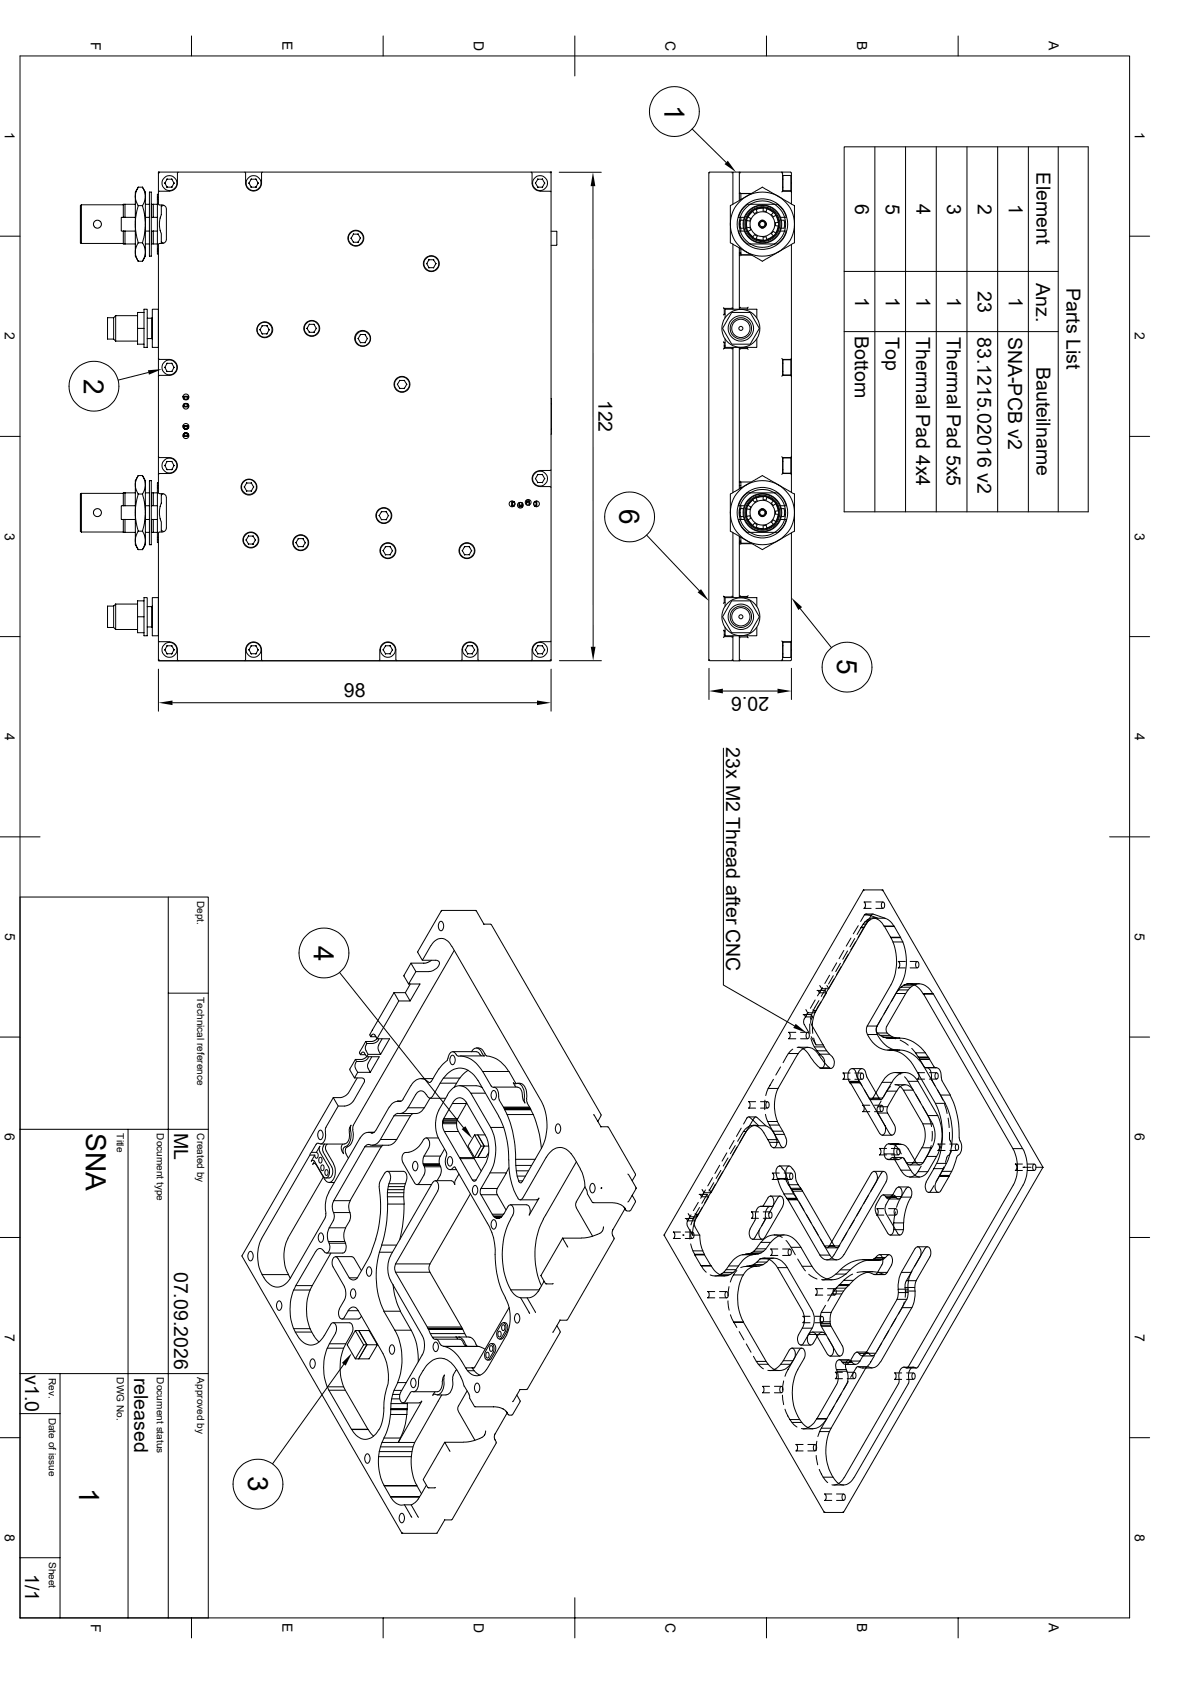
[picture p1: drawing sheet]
<svg xmlns="http://www.w3.org/2000/svg" width="297mm" height="420mm" viewBox="0 0 297 420" stroke-linecap="round" stroke-linejoin="round" font-family="sans-serif">
<defs><g id="words">
<g font-size="7">
<text x="165.8" y="26.2" transform="rotate(90 165.8 26.2)">1</text>
<text x="21" y="94.6" transform="rotate(90 21 94.6)">2</text>
<text x="154.6" y="127.2" transform="rotate(90 154.6 127.2)">6</text>
<text x="209" y="164.6" transform="rotate(90 209 164.6)">5</text>
<text x="78.4" y="236.1" transform="rotate(90 78.4 236.1)">4</text>
<text x="21.5" y="283" transform="rotate(90 21.5 283)">SNA</text>
<text x="19.7" y="371.5" transform="rotate(90 19.7 371.5)">1</text>
<text x="61.9" y="368.6" transform="rotate(90 61.9 368.6)">3</text>
</g>
<g font-size="4.9">
<text x="258.7" y="43.1" transform="rotate(90 258.7 43.1)">Element</text>
<text x="213.4" y="50.9" transform="rotate(90 213.4 50.9)">6</text>
<text x="221.1" y="50.8" transform="rotate(90 221.1 50.8)">5</text>
<text x="228.8" y="50.9" transform="rotate(90 228.8 50.9)">4</text>
<text x="236.4" y="50.9" transform="rotate(90 236.4 50.9)">3</text>
<text x="244.1" y="50.9" transform="rotate(90 244.1 50.9)">2</text>
<text x="251.8" y="51.1" transform="rotate(90 251.8 51.1)">1</text>
<text x="258.7" y="70.6" transform="rotate(90 258.7 70.6)">Anz.</text>
<text x="266.1" y="71.8" transform="rotate(90 266.1 71.8)">Parts List</text>
<text x="213.4" y="74.1" transform="rotate(90 213.4 74.1)">1</text>
<text x="221.1" y="74.1" transform="rotate(90 221.1 74.1)">1</text>
<text x="228.8" y="74.1" transform="rotate(90 228.8 74.1)">1</text>
<text x="236.4" y="74.1" transform="rotate(90 236.4 74.1)">1</text>
<text x="244.1" y="72.6" transform="rotate(90 244.1 72.6)">23</text>
<text x="251.8" y="74.1" transform="rotate(90 251.8 74.1)">1</text>
<text x="213.4" y="83.9" transform="rotate(90 213.4 83.9)">Bottom</text>
<text x="221" y="84.2" transform="rotate(90 221 84.2)">Top</text>
<text x="228.7" y="84.2" transform="rotate(90 228.7 84.2)">Thermal Pad 4x4</text>
<text x="236.3" y="84.2" transform="rotate(90 236.3 84.2)">Thermal Pad 5x5</text>
<text x="244" y="84.1" transform="rotate(90 244 84.1)">83.1215.02016 v2</text>
<text x="251.6" y="84.1" transform="rotate(90 251.6 84.1)">SNA-PCB v2</text>
<text x="258.7" y="91.6" transform="rotate(90 258.7 91.6)">Bauteilname</text>
<text x="149.4" y="99.8" transform="rotate(90 149.4 99.8)">122</text>
<text x="191.9" y="174" transform="rotate(-180 191.9 174)">20.6</text>
<text x="85.8" y="174">98</text>
<text x="181.2" y="186.6" transform="rotate(90 181.2 186.6)">23x M2 Thread after CNC</text>
<text x="43.5" y="283" transform="rotate(90 43.5 283)">ML</text>
<text x="43.5" y="317.5" transform="rotate(90 43.5 317.5)">07.09.2026</text>
<text x="6.3" y="343.4" transform="rotate(90 6.3 343.4)">v1.0</text>
<text x="33.5" y="344" transform="rotate(90 33.5 344)">released</text>
<text x="6.3" y="393.1" transform="rotate(90 6.3 393.1)">1/1</text>
</g>
<g font-size="3.5">
<text x="22.6" y="10.4" transform="rotate(90 22.6 10.4)">F</text>
<text x="70.5" y="10.3" transform="rotate(90 70.5 10.3)">E</text>
<text x="118.3" y="10.2" transform="rotate(90 118.3 10.2)">D</text>
<text x="166.1" y="10.2" transform="rotate(90 166.1 10.2)">C</text>
<text x="214" y="10.3" transform="rotate(90 214 10.3)">B</text>
<text x="261.8" y="10.3" transform="rotate(90 261.8 10.3)">A</text>
<text x="1.2" y="33" transform="rotate(90 1.2 33)">1</text>
<text x="283.2" y="33" transform="rotate(90 283.2 33)">1</text>
<text x="1.2" y="83" transform="rotate(90 1.2 83)">2</text>
<text x="283.2" y="83" transform="rotate(90 283.2 83)">2</text>
<text x="1.2" y="133" transform="rotate(90 1.2 133)">3</text>
<text x="283.2" y="133" transform="rotate(90 283.2 133)">3</text>
<text x="1.2" y="183" transform="rotate(90 1.2 183)">4</text>
<text x="283.2" y="183" transform="rotate(90 283.2 183)">4</text>
<text x="1.3" y="233" transform="rotate(90 1.3 233)">5</text>
<text x="283.3" y="233" transform="rotate(90 283.3 233)">5</text>
<text x="1.2" y="283" transform="rotate(90 1.2 283)">6</text>
<text x="283.2" y="283" transform="rotate(90 283.2 283)">6</text>
<text x="1.2" y="333" transform="rotate(90 1.2 333)">7</text>
<text x="283.2" y="333" transform="rotate(90 283.2 333)">7</text>
<text x="1.2" y="383" transform="rotate(90 1.2 383)">8</text>
<text x="283.2" y="383" transform="rotate(90 283.2 383)">8</text>
<text x="22.6" y="405.4" transform="rotate(90 22.6 405.4)">F</text>
<text x="70.5" y="405.3" transform="rotate(90 70.5 405.3)">E</text>
<text x="118.3" y="405.2" transform="rotate(90 118.3 405.2)">D</text>
<text x="166.1" y="405.2" transform="rotate(90 166.1 405.2)">C</text>
<text x="214" y="405.3" transform="rotate(90 214 405.3)">B</text>
<text x="261.8" y="405.3" transform="rotate(90 261.8 405.3)">A</text>
</g>
<g font-size="2.5">
<text x="49.2" y="225" transform="rotate(90 49.2 225)">Dept.</text>
<text x="49.2" y="249" transform="rotate(90 49.2 249)">Technical reference</text>
<text x="29.2" y="283" transform="rotate(90 29.2 283)">Title</text>
<text x="39.2" y="283" transform="rotate(90 39.2 283)">Document type</text>
<text x="49.2" y="283" transform="rotate(90 49.2 283)">Created by</text>
<text x="12.2" y="344" transform="rotate(90 12.2 344)">Rev.</text>
<text x="29.2" y="344" transform="rotate(90 29.2 344)">DWG No.</text>
<text x="39.2" y="344" transform="rotate(90 39.2 344)">Document status</text>
<text x="49.2" y="344" transform="rotate(90 49.2 344)">Approved by</text>
<text x="12.2" y="354" transform="rotate(90 12.2 354)">Date of issue</text>
<text x="12.2" y="390" transform="rotate(90 12.2 390)">Sheet</text>
</g>
</g></defs>
<g fill="none" stroke="#000" stroke-width=".25">
<path d="M5 14h276.9v390h-276.9zM47.8 9v5M95.6 9v5M143.5 9v10M191.3 9v5M239.1 9v5M172.8 32.2l8.4 8.4M210.7 36.7h60.9v91.1h-60.9zM218.4 36.7v91.1M226 36.7v91.1M233.7 36.7v91.1M241.3 36.7v91.1"/>
<path d="M249 36.7v91.1M256.7 36.7v91.1M264.1 36.7v91.1M0 59h5M20.3 51.1v9.7M20.3 51.1l-.2 .2v9.4l.2 .1M20.3 51.1h10.5M30.8 54.3h.4M30.8 57.7v3.2h.4M30.8 54.3h-.5v3.4h.5M30.8 57.7h.4M31.2 51v3.3"/>
<path d="M31.2 51h-.4v3.3M31.2 57.7v3.2M31.2 57.7h2.6M31.2 54.3h2.6M31.2 51h2.6M33.8 49.1l.2 1.1 .5 1.2M33.8 49.1v7.7l.7 3.8M34.5 51.4l-.5 2.4a63.4 63.4 0 0 0-.2 9.9l.7 1.5M34.5 46.7l-.7 1.3v1.1M34.5 46.7l-.5 1-.2 1.4M34.5 46.7h1.1M34.5 51.4h1.1"/>
<path d="M35.6 51.4l.5-1.2 .2-1.1v14.9l-.7 1.2M35.6 51.4l.4 1.8 .3 2.3-.1 2.1-.6 3M35.6 46.7l.7 1.3v1.1l-.3-1.4zM36.3 57.7h1M36.3 54.3h1M36.3 51h1M37.3 48h.5v16h-.5zM37.8 57.7h.1M37.8 51h.1M37.8 57.7v3.2M37.8 51v3.3M37.8 51h.5"/>
<path d="M37.8 57.7h.5M38.3 51v3.3h-.5M38.3 57.7v3.2h-.5M38.3 57.7h1M38.3 54.3h1M38.3 51h1M39.3 49.8v12.4M39.3 49.3v.5M39.3 49.8h.2M39.3 49.3h.2M39.5 48.5h-.2v.8M39.5 43.2v7.8l.2 .1 .9 .1"/>
<path d="M39.6 43.1l.2 .1M39.8 43h97.7M39.8 43h-.3v.2M39.8 43l-.2 .2M40.3 51.2v2.5l-.5 1.7 .1 1.7 .4 1.2v2.5M40.6 51.2l.5 .2 .3 .3 .1 .5v7.6l-.4 .8-1.3 .2M40.9 51.2l-.6 .4M41.2 45.7l.5 1M41.7 44.7l-.6 1M41.7 46.7h1.2M41.7 46.7v.1M41.7 46.7h.1"/>
<path d="M41.7 44.8h1.1M42.8 46.7h.1M42.9 44.7l.5 1M42.9 46.7v.1M43.5 45.7l-.6 1M44.5 43l-.2 .1v2.6a2.02 2.02 0 0 1-2 2l-2.6 .1-.1 .1M61.1 43l.2 .1v2.6a1.99 1.99 0 0 0 2 2 1.99 1.99 0 0 0 2-2v-2.5M62.2 45.7l.5 1M62.7 44.7l-.6 1M62.7 46.7h1.2M62.7 46.7v.1M62.7 46.7h.1"/>
<path d="M62.7 44.8h1.1M63.8 46.7h.1M63.9 44.7l.5 1M63.9 46.7v.1M64.5 45.7l-.6 1M65.5 43l-.2 .2M87.6 59.5h.1M87.6 59.5l.6 1M88.2 58.4l-.6 1.1M88.3 58.5h1M89.4 58.4l.6 1.1M89.9 59.5h.1"/>
<path d="M90 59.5l-.6 1M132.6 43l.2 .2v2.5a2.1 2.1 0 0 0 2 2.1h2.6l.1 .1M133.7 45.7l.5 1M134.2 44.7l-.6 1M134.2 46.7v.1M134.2 44.8h1.1M134.2 46.7h1.2M134.2 46.7h.1M135.3 46.7h.1M135.4 46.7v.1M135.4 44.7l.5 1M136 45.7l-.6 1"/>
<path d="M137.5 43h.1M137.5 43l-.2 .2M137.5 43v121.8M137.5 57.7l1.5 .2v3.3l-1.5 .1M139.6 43h10.5M148 46.5v115M176.9 43.2v121.6M177 43.1v.1M177 43.1l5.8-.1 .1 .1M177 43.1l.1 .1M182.9 43.1l-.2 .1M184.3 54.3h1.5"/>
<path d="M184.3 57.7h1.5M184.3 57.7a4.8 4.8 0 0 0 2.5 3.2h.4M184.5 55.8h.2M184.5 56.1h.2M184.5 50v-7h-1.6v8M184.5 55.1v1.8M184.6 43.1l.1 .1M184.6 43.2l.1-.2h12.6l.2 .2M184.7 48.1l-.2 .2h3.1M184.8 55.8h.1M184.8 56.1h.1M184.9 54.3v.7"/>
<path d="M184.9 57v.7M185.5 55h-.7l-.1 .5 .1 1.5h.7M186.4 55l.7 .2M186.4 55l-.1 1 .1 .9M186.7 54.2l.6 .3M186.7 57.7l1.2 1.5M187.1 56.8l-.7 .1M187.1 56.7l.3 .7M187.2 51h-.5a5.2 5.2 0 0 0-2.4 3.3M187.2 51a5.9 5.9 0 0 1 6.1 0M187.2 51a5.8 5.8 0 0 0 0 9.9M187.2 51h6.1"/>
<path d="M187.3 57.4l-.6 .4M187.4 54.5l-.3 .7M187.5 48.3h-2.6v1.5M187.9 52.7l-1.2 1.5M188.3 58.6l-.4 .6M188.3 58.6l.7 .4M188.7 52.3l.3 .7-.7 .3-.4-.6M188.7 59.6l.9 .3h.9M189 59l-.3 .6M189.3 55.8h.3M189.3 56.1h.1M189.4 56.1l.2 .3 .6 .4"/>
<path d="M189.4 56.1h.2M190.2 55.3a.69 .69 0 0 0-.6 .7 .69 .69 0 0 0 .6 .6M190.2 55.1l-.6 .4-.2 .3M190.2 55a.98 .98 0 0 0-.9 1 .98 .98 0 0 0 .9 .9M190.2 56.6h.2M190.2 55.3h.2M190.2 56.9h.2M190.2 55h.2M190.2 55v.3M190.2 56.7v.3M190.4 55.3l.6 .5M190.4 55.1l.4 .1 .3 .6"/>
<path d="M190.4 55l.6 .3 .3 .5M190.4 55v.3M190.4 56.7v.3M190.5 59.3v.7M190.5 52v.7M190.5 52h-.9l-.9 .3M191 55.8l-.1 .5-.5 .3M191 55.8h.3M191.1 56.1h.2M191.1 56.1h-.1M191.1 56.1l-.3 .6-.4 .1M191.2 59.1l-.7 .1"/>
<path d="M191.2 59.1l.2 .7M191.3 56.1l-.3 .5-.6 .3M191.3 55.8v.3M191.4 52.2l-.2 .6-.7-.1M191.4 52.2l1.6 .9-.5 .5 .5 .6M192.5 58.4l.5 .5M193 57.7l-.5 .6M193 58.8l-1.6 1M193 54.1l.6-.3 .6 1.7M193 57.8l.6 .4M193.3 51h.6a5.2 5.2 0 0 1 2.4 3.3h-.5M193.3 51l1.1 .9a5.2 5.2 0 0 1 1.4 2.4"/>
<path d="M194.3 55.5l-.8 .1v.7l.8 .1-.7 1.8M194.3 49.1l3.3 1.9a1.06 1.06 0 0 1 .7 1.5v3.5M194.3 49a7.9 7.9 0 0 1 4 7M194.3 49.1l-3.3-1.9a1.05 1.05 0 0 0-1.7 .1l-6.3 3.7a1.07 1.07 0 0 0-.7 1.5v7.3a.8 .8 0 0 0 .7 1.2l6.6 3.8a1.02 1.02 0 0 0 1.6-.2l6.4-3.6a.85 .85 0 0 0 .7-1.1v-3.9M194.3 49a8 8 0 0 0-11 2.9 8 8 0 0 0 3 11M194.8 57.7h1.5M194.8 54.3h1M195 55h.7l.1 .4-.1 1.6h-.7M195.1 43l.2 .1v4.7M195.3 43.1l-.2 .1M195.3 44.7h.1M195.4 46.7v.1"/>
<path d="M195.4 44.7h-.1M195.4 47.6h.1M195.5 43.9l-.1 3.7M195.5 43.8h1.9M195.8 54.3a5.8 5.8 0 0 1-2.5 6.6M196.3 57.7a5.2 5.2 0 0 1-2.4 3.2h-.6M197.4 43.9v3.7h-1.9M197.5 47.9l-.2-.1h-2l-.2 .1M197.5 43.2v7.7M198.3 56a8 8 0 0 1-12 6.9M281.9 59h5M20.3 60.8h10.5"/>
<path d="M28.4 79.3v5.4M28.4 79.3h-1.6v5.4h1.6M28.9 78.8v6.4M28.9 78.8h5.4M28.9 78.8l-.5 .5M31.2 60.9h2.6M34.5 60.6l-.7 1.9v1.1l.7 1.6M34.5 60.6h1.1M34.5 65.2h1.1M35.6 60.6l.3 .7 .4 1.4-.1 1.2-.6 1.3M35.9 77.2h.8v9.5h-.8zM35.9 78h-1.6v7.9h1.6"/>
<path d="M36.3 60.9h1M36.7 79.5h1.2M37.9 79.5v5M38 79.3l-.1 .2M38.3 60.9h1M39.3 62.7v.7h.2M39.3 62.2v.5M39.3 62.2h.2M39.3 62.7h.2M39.5 77.2h-1.5v9.5h1.5M39.5 78.2h.1M39.8 60.8l-.3 .2 .1 62.1 .2 .1"/>
<path d="M40.3 60.4l.6 .3M88.2 60.5h.1M88.2 60.5h1.2M88.3 60.5h-.1M89.3 60.5h.1M89.4 60.5h.1M106.6 65.8l.5 1M107 64.8l-.6 1M107.1 66.8l-.1 .1M107.1 66.8h1.1M107.1 66.8h.1M107.1 64.9h1.1"/>
<path d="M108.2 66.8v.1M108.2 66.8h.1M108.2 64.8l.6 1M108.8 65.8h.1M108.8 65.8l-.6 1M180.6 76.8l.1 .2h2.2l-.2-.2M180.8 77v1.4l-.2 .3M180.8 78.4h.2M181 79.4v-2.2h7.9v2.2M182.6 78h4.6l2.3 4-2.3 3.9h-4.6l-2.3-3.9zM182.9 61v16.2M184.5 61.9v15.3"/>
<path d="M184.5 63.3h.4M184.5 63h.4M184.5 62h.1M184.6 61.9l.2 .2M184.7 76.7l-.2 .2h2M184.9 62.1v1.5M185.1 63.6v.1M186.7 76.7l-.2 .5M187.2 60.9h6.1M187.2 60.9a5.9 5.9 0 0 0 6.1 0M187.6 63.7h-3.1l.2 .2M197.5 61v61.9"/>
<path d="M210.7 67.8h53.4M28.4 84.7l.5 .5M28.9 85.2h5.4M34.3 82h1.6M36.7 84.5h1.2M37 93l-7.5 1.9M37.9 84.5l.1 .2M39.5 82.4h.1M39.5 85.7h.1M39.5 81.6h.1M39.6 89.5l.1 .2h2.6a1.99 1.99 0 0 1 2 2 1.99 1.99 0 0 1-2 2h-2.5M39.8 93.8l-.2 .1"/>
<path d="M41.2 91.7l.5 1.1M41.7 90.7l-.6 1M41.7 92.8h1.2M41.7 92.8h.1M41.7 90.8h1.1M41.7 92.7v.1M42.8 92.7l.1 .1M42.9 90.7l.5 1M42.9 92.8h.1M43.5 91.7l-.6 1.1M45.6 99l.2 .1M45.7 99.3v.1"/>
<path d="M45.8 99.1v.5M45.8 99h.1M46 99.8h.7M46.9 99h.1M46.9 99v.6v-.6h-1.1h1.3M47.1 99.3v.1M64.9 82.3l.5 1.1M65.4 81.3l-.6 1M65.4 81.3l.1 .1M65.4 83.4h.1M65.4 81.3h1.2M65.4 83.4h1.2"/>
<path d="M65.5 83.3l-.1 .1M66.6 83.3v.1M66.6 81.3l.5 1M66.6 81.3v.1M66.6 83.4h.1M67.3 82.3l-.7 1.1M76.7 82l.5 1M77.2 80.9l-.6 1.1M77.2 83v.1M77.2 83h1.2M77.3 81h1.1M77.3 82.9l-.1 .1"/>
<path d="M78.4 83v.1M78.4 82.9v.1M78.4 80.9l.6 1.1M78.9 82h.1M79 82l-.6 1M89.5 84.5l.5 1.1M90 83.5l-.7 1M90 85.6h.1M90 85.6h1.1M90 85.5v.1M90 83.6h1.1M91.1 85.6h.1"/>
<path d="M91.1 85.5v.1M91.1 83.5l.6 1M91.7 84.5h.1M91.7 84.5l-.6 1.1M99.2 96l.6 1M99.2 96h.1M99.7 95l-.6 1M99.8 95h1.1M99.8 97h-.1M99.8 97h1.1M99.8 96.9v.1M100.9 96.9v.1"/>
<path d="M100.9 97h.1M101 95l.4 1M101.6 96l-.7 1M137.5 99.5v9M180.6 85.3l.4 .3M180.8 87h2.1l-.2 .2M180.8 85.6v1.4l-.2 .2M180.8 86.3h.2M180.8 86.6h.2M181 84.6v2.1h7.9v-2.1M182.9 86.7v36.3M184.5 86.7v35.4"/>
<path d="M186.5 86.7v.4l.2 .1M186.5 87h-2l.2 .2M195.1 89.5l.2 .2M195.3 89.7v4M195.4 92.8h.1M195.4 90.7h.1M195.4 89.9l2-.1v3.8h-2zM195.5 89.8l-.1 .1M197.3 93.8l.2 .1M197.3 93.7h-2l-.2 .2M197.5 89.5l-.1 .2h-2.1M210.7 82.8h53.4"/>
<path d="M0 109h5M34.5 118.7l-.7 1.3v1.1M34.5 118.7l-.5 1-.2 1.4M34.5 118.7h1.1M35.6 118.7l.7 1.3v1.1l-.3-1.4zM39.6 114l.2 .2M39.8 118.3l-.2 .1M39.8 114.3h2.5a1.99 1.99 0 0 1 2 1.9 1.99 1.99 0 0 1-2 2h-2.5M41.2 116.2l.5 1.1M41.7 115.2l-.6 1M41.7 117.3h1.2M41.7 117.3h.1"/>
<path d="M41.7 117.2v.1M42.8 117.2l.1 .1M42.9 115.2l.5 1M42.9 115.2l-1.2 .1M42.9 117.3h.1M42.9 115.2l-.1 .1M43.5 116.2l-.6 1.1M45.6 106.3l.2 .1M45.6 101.6h1.3M45.6 108.9h1.3M45.6 106.4h.2M45.7 106.6v.2"/>
<path d="M45.7 101.1v.2M45.7 108.5v.2M45.8 101.6v-.7v.7h1.1M45.8 108.9v-.6v.6h1.1M45.8 106.4v.6M45.8 106.4h.1M46 100.8h.7M46 107.1h.7M46 108.1h.7M46.9 106.4h.1M46.9 106.3v.7v-.7h-1.1h1.3M46.9 101.6v-.7v.7h.2"/>
<path d="M46.9 108.9v-.6v.6h.2M47.1 101.1v.2M47.1 108.5v.2M47.1 106.6v.2M133.7 119.5l.5 1M134.2 118.4l-.6 1.1M134.2 118.5h1.1M135.4 118.4l.5 1.1M136 119.5l-.6 1M137.5 117.3l-.1 .2h-2.6a2.01 2.01 0 0 0-2 2 2.01 2.01 0 0 0 2 2h2.5M195.1 114l.2 .3M195.3 114.3h2"/>
<path d="M195.3 114.3v3.9M195.4 117.3h.1M195.4 115.2h.1M195.4 114.3h2v3.9h-2zM197.3 118.3l.2 .1M197.3 118.2h-2l-.2 .2M197.5 114l-.2 .2M281.9 109h5M20.3 123.2v9.6M20.3 123.2l-.2 .1v9.4l.2 .1M20.3 123.2h10.5M20.3 132.8h10.5"/>
<path d="M30.8 126.3h.4M30.8 129.7v3.2h.4M30.8 126.3h-.5v3.4h.5M30.8 129.7h.4M31.2 123.1v3.2M31.2 123.1h-.4v3.2M31.2 129.7v3.2M31.2 132.9h2.6M31.2 129.7h2.6M31.2 126.3h2.6M31.2 123.1h2.6M33.8 121.1l.2 1.1 .5 1.2"/>
<path d="M33.8 121.1v7.7l.7 3.8M34.5 123.4l-.7 3.8v8.8l.7 1.2M34.5 132.6l-.7 1.9v1.1l.7 1.6M34.5 123.4h1.1M34.5 132.6h1.1M34.5 137.2h1.1M35.6 123.4l.5-1.2 .2-1.1v14.9l-.7 1.2M35.6 132.6l.3 .7 .4 1.4-.1 1.2-.6 1.3M35.6 123.4l.4 1.8 .3 2.3-.1 2.1-.6 3M36.3 132.9h1M36.3 129.7h1M36.3 126.3h1"/>
<path d="M36.3 123.1h1M37.3 120h.5v16h-.5zM37.8 129.7h.1M37.8 123.1h.1M37.8 129.7v3.2M37.8 123.1v3.2M37.8 123.1h.5M37.8 129.7h.5M38.3 123.1v3.2h-.5M38.3 129.7v3.2h-.5M38.3 132.9h1M38.3 129.7h1"/>
<path d="M38.3 126.3h1M38.3 123.1h1M39.3 134.7v.8h.2M39.3 121.8v12.4M39.3 121.3v.5M39.3 134.2v.5M39.3 134.2h.2M39.3 134.7h.2M39.3 121.8h.2M39.3 121.3h.2M39.5 120.6h-.2v.7M39.8 132.9l-.3 .2v31.7"/>
<path d="M39.8 123.3a1.56 1.56 0 0 1 1.6 .4l.1 8.1-.4 .9-.5 .1M39.8 132.8h.8M40.3 123.3v2.4l-.5 1.7 .1 1.8 .4 1.1v2.5M40.3 132.4l.6 .4M40.8 123.3l-.5 .3M61 121.6l.6 1M61 121.6h.1M61.4 134.8h.1M61.4 134.8l.6 1M61.6 120.6l-.7 1M61.6 122.6h.1M61.6 122.6h1.1"/>
<path d="M61.6 120.7h1.1M62 133.8l-.6 1M62 135.8v.1M62 135.8h1.2M62.1 135.8h-.1M62.1 133.9h1.1M62.7 122.6h.1M62.7 120.6l.6 1M63.2 135.8v.1M63.2 135.8h.1M63.2 133.8l.6 1M63.2 121.6h.1"/>
<path d="M63.4 121.6l-.7 1M63.7 134.8h.1M63.8 134.8l-.6 1M74 135.5l.5 1M74.4 134.5l-.6 1M74.5 136.5l-.1 .1M74.5 134.5h.1M74.5 134.5h1.1M74.5 136.5h1.1M74.5 136.4v.1M75.6 136.5v.1M75.6 134.5h.1"/>
<path d="M75.6 136.4v.1M75.6 134.5l.6 1M76.2 135.5h.1M76.2 135.5l-.6 1M94.7 128.7l.5 1.1M95.2 127.7l-.6 1M95.2 129.8h1.2M95.2 129.8h.1M95.3 129.7l-.1 .1M95.3 127.8h1.1M95.7 137.5l.5 1M96.2 136.4l-.6 1.1"/>
<path d="M96.2 138.5v.1M96.2 138.5h1.2M96.3 138.4l-.1 .1M96.3 136.6h1M96.4 129.7v.1M96.4 127.7l.5 1M96.4 129.8h.1M97 128.7l-.6 1.1M97.3 138.4l.1 .1M97.4 138.5v.1M97.4 136.4l.5 1.1M98 137.5l-.6 1"/>
<path d="M115.4 137.5l.6 1M116 136.4l-.7 1.1M116 136.5v.1M116 136.5h1.1M116 138.5h1.1M116 138.5v.1M116 138.4v.1M117.1 138.4v.1M117.1 136.4l.5 1.1M117.1 136.5v.1M117.1 138.5v.1M117.8 137.5l-.7 1"/>
<path d="M127.8 126.4v.1zM127.8 125.3h.1M127.8 125.1v.2h.6M128.3 126.4h-.4M128.4 125.3h-.6v1.1M128.4 125.3h-.6v1M129.6 126.4v.2zM129.6 126.3h.1M129.6 125.5v.9M130.3 126.3h.1M130.4 126.4h-.7h.7v-.8v1l-.4-.1-.4 .1M131.4 125l.3 .1 .5-.1v.3h-.8z"/>
<path d="M131.4 125.3v.7v-.7h.8v.8v-.8zM131.4 125.3h.1M133.4 126.4h.5v.1M133.4 126.4h.5M133.9 125.3v1.1h-.5M133.9 125.3v1M133.9 125.1v.2h-.5h.5M134.2 120.5v.1M134.2 120.4v.1M134.2 120.5h1.2M135.3 120.4l.1 .1M135.4 120.5v.1"/>
<path d="M137.3 121.5l.2 .2M161.4 133.6l13.1 13.9M182.9 133v16.2M184.3 126.3h1.5M184.3 129.7h1.5M184.3 129.7l.8 1.8 1.4 1.5M184.5 127.9h.2M184.5 128.1h.2M184.5 127.1v1.8M184.5 133.9v15.3M184.5 135.3h.4M184.5 135h.4"/>
<path d="M184.5 134h.1M184.5 121.2h.4M184.5 120.4h.4M184.6 133.9v.2h.2M184.7 120.1l-.2 .3h3M184.8 127.9h.1M184.8 128.1h.1M184.9 120.4v1.4M184.9 134.2v1.4h2.6M184.9 126.3v.7M184.9 129v.7M185.1 135.6v.2"/>
<path d="M185.5 127h-.7l-.1 .5 .1 1.5h.7M186.4 127l.7 .2M186.4 127.1l-.1 .9 .1 .9M186.5 132.9h7.6M186.7 126.2l.6 .3M186.7 129.8l1.2 1.4M187.1 128.8l-.7 .1M187.1 128.8l.3 .7M187.2 123.1h-.5a5.2 5.2 0 0 0-2.4 3.2M187.2 123.1a5.9 5.9 0 0 1 6.1 0M187.2 123.1a5.8 5.8 0 0 0-.5 9.5 5.8 5.8 0 0 0 9.1-2.9M187.2 123.1h6.1"/>
<path d="M187.3 129.5l-.6 .3M187.4 126.6l-.3 .7M187.7 135.8h-3.2l.2 .1M187.9 131.2l.4-.6 .7 .4-.3 .7M187.9 124.8l.4 .5M187.9 124.8l-1.2 1.4M188.7 124.3l.3 .7-.7 .4M188.7 131.7l.9 .3h.9M189.3 128.1h.3M189.3 127.8h.3M189.4 128.1l.2 .4 .6 .4M190.2 127.2l-.6 .4-.2 .3"/>
<path d="M190.2 128.7h.2M190.2 129h.2M190.2 127v.3M190.2 128.7v.3M190.4 127.2l.4 .1 .3 .6M190.4 127v.3M190.4 128.7v.3M190.5 131.3v.7M190.5 131.3l.7-.2 .2 .7M190.5 124v.7M190.5 124l-.9 .1-.9 .3M191 128.1l-.6 .6"/>
<path d="M191 128.1a.68 .68 0 0 0-.6-.7 .68 .68 0 0 0-.8 .5 .68 .68 0 0 0 .6 .8M191 128.1h.3M191 127.8h.3M191.1 128.1l-.3 .6-.4 .2M191.3 128.1l-.3 .6-.6 .3M191.3 128.1a.97 .97 0 0 0-.9-1 .97 .97 0 0 0-1.1 .8 .97 .97 0 0 0 .9 1.1M191.4 124.2l-.2 .7-.7-.1M191.4 124.2l1.6 .9-.5 .5M192.5 125.6l.5 .6M193 129.8l-.5 .6 .5 .5-1.6 .9M193 126.2l.6-.4 .7 1.8h-.8v.8M193.3 123.1h.6a5.2 5.2 0 0 1 2.4 3.2h-.5"/>
<path d="M193.3 123.1l1.1 .9a5.2 5.2 0 0 1 1.4 2.3M193.5 128.4h.8M194.2 128.5l-.6 1.7-.6-.4M194.3 121.1l3.3 1.9a.85 .85 0 0 1 .7 1v4M194.3 121.1a7.9 7.9 0 0 1 4 6.9M194.3 121.1l-3.3-1.9a1.05 1.05 0 0 0-1.7 .1l-6.3 3.7a1.07 1.07 0 0 0-.7 1.5v7.3a.78 .78 0 0 0 .7 1.2l6.6 3.8a1.05 1.05 0 0 0 1.6-.1l6.4-3.7a1.06 1.06 0 0 0 .7-1.5v-3.5M194.3 121.1a8 8 0 0 0-11 2.9 8 8 0 0 0 3 11M194.8 129.7h1M194.8 126.3h1M195 127h.7l.1 .4-.1 1.6h-.7M195.8 126.3l.3 1.7-.3 1.7M195.8 129.7h.5l-.5 1.2-.8 1.1-.9 1"/>
<path d="M197.5 133.1v31.7M198.3 128a8 8 0 0 1-12 7M0 159h5M28.4 151.3v5.4M28.4 151.3h-1.6v5.4h1.6M28.4 156.7l.5 .5M28.9 150.8v6.4M28.9 150.8h5.4M28.9 157.2h5.4M28.9 150.8l-.5 .5M34.3 154h1.6M35.9 149.2h.8v9.5h-.8z"/>
<path d="M35.9 150h-1.6v8h1.6M36.7 151.5h1.2M36.7 156.5h1.2M37.9 151.5v5M37.9 156.5l.1 .2M38 149.2h1.5v9.5h-1.5zM38 151.3l-.1 .2M39.5 157.7h.1M39.5 150.2h.1M39.5 154.4h.1M39.5 153.6h.1M180.6 157.4l.4 .2"/>
<path d="M180.6 148.8l.2 .3M180.8 159h2.1l-.2 .2M180.8 157.6v1.4l-.2 .2M180.8 149.1v1.4l-.2 .2M180.8 150.5h.2M180.8 149.1h2.1M180.8 158.5h.2M181 151.4v-2.2h7.9v2.2M181 156.6v2.1h7.9v-2.1M182.6 150h4.6l2.3 4-2.3 4h-4.6l-2.3-4zM182.7 148.8l.2 .2M182.9 158.8v6.2h1.6v-6.2"/>
<path d="M184.7 148.7l-.2 .2h2M186.5 158.7v.4l.2 .2M186.5 159h-2l.2 .3M186.7 148.7l-.2 .5M199.7 152l7.8 9.7M281.9 159h5M39.5 167.1v10.5M39.5 164.8v.2h98v-.2M39.6 164.8l.2 .1M39.6 160.1l.1 .1h2.6M39.8 164.8l-.2 .1M39.8 165h97.5"/>
<path d="M41.2 162.3l.5 .9M41.7 161.2l-.6 1.1M41.7 163.2v.1M41.7 161.2v.1M41.7 163.2h1.2M41.7 161.2h1.2M41.7 163.2h.1M42.3 160.3a2.02 2.02 0 0 1 2 2v2.5l.2 .1M42.8 163.2h.1M42.9 163.2v.1M42.9 161.2l.5 1.1M42.9 161.2l-.1 .1"/>
<path d="M43.1 175.5h90.9M43.5 162.3l-.6 .9M62.2 162.3l.5 .9M62.7 161.2l-.6 1.1M62.7 163.2v.1M62.7 161.2v.1M62.7 163.2h1.2M62.7 161.2h1.2M62.7 163.2h.1M63.8 163.2h.1M63.9 163.2v.1M63.9 161.2l.5 1.1"/>
<path d="M63.9 161.2l-.1 .1M64.5 162.3l-.6 .9M65.3 164.8v-2.5a1.99 1.99 0 0 0-2-2 1.99 1.99 0 0 0-2 2v2.5l-.2 .1M65.3 164.8l.2 .1M94.8 162.3v2.5l-.2 .1M94.8 162.3a1.99 1.99 0 0 1 2-2 1.99 1.99 0 0 1 2 2v2.5l.2 .1M95.7 162.3l.5 .9M96.2 161.2l-.6 1.1M96.2 163.2v.1M96.2 163.2h1.2M96.3 163.2h-.1M96.3 161.3h1"/>
<path d="M97.3 163.2h.1M97.4 163.2v.1M97.4 161.2l.5 1.1M98 162.3l-.6 .9M115.3 164.8l-.2 .1M115.3 164.8v-2.5a1.99 1.99 0 0 1 2-2 1.99 1.99 0 0 1 2 2v2.5M116.2 162.3h.1M116.2 162.3l.5 .9M116.7 161.2l-.6 1.1M116.7 163.2v.1M116.7 161.2l.1 .1M116.7 163.2h1.2"/>
<path d="M116.7 161.2h1.2M116.8 163.2h-.1M117.9 163.2v.1M117.9 161.2v.1M117.9 163.2h.1M117.9 161.2l.5 1.1M118.4 162.3h.1M118.5 162.3l-.6 .9M119.3 164.8l.2 .1M133.7 162.3l.5 .9M134.2 161.2l-.6 1.1M134.2 163.2v.1"/>
<path d="M134.2 163.2h1.2M134.2 161.2h1.2M134.2 161.2v.1M134.2 163.2h.1M134.8 160.3a2.02 2.02 0 0 0-2 2v2.5l-.2 .1M135.3 163.2h.1M135.4 163.2v.1M135.4 161.2l-.1 .1M135.4 161.2l.5 1.1M136 162.3l-.6 .9M137.3 164.8l.2 .1M137.5 164.8l-.2 .1"/>
<path d="M137.5 160.1l-.1 .1h-2.6M137.5 167.1v10.5M139.6 165h10.5M177 164.8v.1M177 166.9v7.8M177 164.9h.1M177.1 165h5.6M177.1 164.8l-.1 .1M180.4 172.6h13.7M182.7 164.8l.2 .1M182.9 164.8l-.2 .1M184.6 164.8l.1 .1"/>
<path d="M184.7 164.8l-.1 .1M195.1 160.1l.2 .1M195.1 164.8l.2 .1M195.3 163.2h.1M195.3 163.3h.1M195.3 161.2h.1M195.3 160.2v4.6l-.2 .1M195.4 164.1v-3.7h2v3.7M195.4 164.1h.1M195.5 164.2h1.9M197.3 165h-12.6M197.5 164.8l-.2 .1"/>
<path d="M197.5 160.1l-.1 .1h-2.1M197.5 166.9v7.8M180.6 186.8v59.2l17.7 10.2M0 209h10M276.9 209h10M5 224h47v180M42 224v180M105.4 239.8h3.3a.9 .9 0 0 1 1 .5 .9 .9 0 0 1-.4 1.1l-1.2 1-.7 .2h-3.6M107.6 236.1a2.7 2.7 0 0 1 2.6-1.8 2.7 2.7 0 0 1 2.5 2M107.7 239.8l-1.5 .7h-3.6l-1.8 3.2 1.2 2 1.8-3.1-1.2-2M109.8 230.2a.65 .65 0 0 1 .7 0 .65 .65 0 0 1 .2 .7l-.2 1.2a.51 .51 0 0 1-.6 .3 .51 .51 0 0 1-.4-.5l-.1-1zM110.2 227.4l-5.9 10.2 1.1 2.2 2.1-3.7"/>
<path d="M110.2 227.3l8.5 .1M110.3 227.4l-.2 .2M112.8 236.3l22.2 38.6a13 13 0 0 1 .1 11.9M113.4 237.3l-25.2 43.7M118.8 227.4v.1M118.9 227.4l1.9 3.4M120.8 230.8h1.7M120.8 230.8h.1M122.5 230.8l27.5 47.5-.8 1.7M210.6 237.3l-1.2 2.1M211.5 237.4l-1.1 2.1M211.8 238.3l-1.2 2"/>
<path d="M212.4 234.2l-1.2 2.1M213.3 234.4l-1.2 2M213.6 235.2l-1.3 2M214.2 231.1l-1.2 2.1M214.9 231.6l-1 1.7M215 231.5l-.1 .1h.7M215.4 230.8l-.4 .7h.6M215.5 222.2l.1 .1M215.5 222.2v.2M215.5 222.2l.2 .1M215.5 222.2h4.8l40 69.3-49.8 86.2h-4.8l-40-69.3zM215.6 231.6l-1.4 2.5"/>
<path d="M215.7 228.5l-.9 1.6M215.8 228.3l-.1 .2h1.8l.5-.2 2.9 1h-1.8l-3-1.1zM215.9 230.2l-.5 .6h.7M216.1 228.2h1.7M216.1 230.8l-.5 .8M216.4 229.7l-.5 .5h.7M216.6 230.2l-.5 .6M217.1 229.7h-.7a2.66 2.66 0 0 1 4 1.1l.2 .5M217.1 229.7l-.5 .5M217.4 225.2h-1.8l.4 .7-.1 .6-.3 .3h1.8M217.5 228.5l-10.7 18.4-.4-.8M217.9 229.2h.7"/>
<path d="M218.6 225.2h1.8M218.6 226.8h1.8M219.1 229.3h-1l-1 .4M220.1 222.3l.2-.1v.2M220.2 225.3h.1a.83 .83 0 0 1 .5 .7 .83 .83 0 0 1-.5 .8l-.3-.3v-.5zM220.3 222.2v.1M220.8 231.4l-.1-.2h2.4l2.2 4h-2.4l-.5-1.1h2.4M220.9 229.3l1.2 .7 1 1.3M222.9 235.2a13 13 0 0 1-.5 10.7l-5.9 10.3M223.2 231.4h-2.4l1.5 2.6M224.7 234h-2.4l.1 .1M225.3 235.2a13 13 0 0 1-.5 10.7l-5.9 10.3"/>
<path d="M0 259h5M42 248h10M84.8 242.8l30.9 38.8M92.3 258.4l.2 .5 .3-.5M92.5 258.9h1.3M92.8 258.5l.4-.3 .4 .3M94.1 259.4h3.1l-2.2 3.9-.5-1M94.1 259.3l-1 .7-1.8 .1M94.5 259.4a1.6 1.6 0 0 1-1.5 1.2h-1.4l-.3-.5M95.4 259.4l-.9 1.5M98.3 247.9h.1M98.3 247.9l-6 10.5"/>
<path d="M98.4 247.9h.1M98.4 247.9l1.1 2h2.9M99.5 249.9l-5.4 9.5-.5-1M102 245.7h2.8l-2.4 4.2-1.2-2M102.4 245.7l-1.2 2.2h-2.9M102.6 240.5v.1M102.6 240.6h.1M198.6 257.8h-1.8l.4 .6v.6l-.4 .4h1.8M199.8 259.4h1.8M199.8 257.8h1.8M200.6 253.4h-.2M201 253.9h1.8"/>
<path d="M201.1 252.1l.2 .2M201.3 252.4l.3 .5-.6 1-.4-.6h1.8M201.4 257.9l.1-.1a.83 .83 0 0 1 .5 .8 .83 .83 0 0 1-.5 .7l-.2-.2-.1-.5zM201.6 252.9h1.8M201.7 252.8l-1 1.8-.1 .7 1.3 2.6M202.1 255.7l.1 2.4M202.2 253.4h.2l.4 .5-.3 .5M202.4 259.2l.8 2.2h2.5M202.5 254.5l-.1 .4 .1 .9 2.9 5.1h-1.7l-1.2-2M202.8 256.3l.1 1.7M202.9 252.1l.2 .2M203.1 259.2l.6 1.7"/>
<path d="M203.4 252.8l-.6 2.3-.1 1.1M203.5 249.7l-1.2 2.1M203.7 252.3l-.2 .5M203.7 252.3h-.7l-.7 2.2M204.1 247.3l-.2 .1M204.1 247.3h1.7M204.4 249.9l-1.4 2.4M204.5 247.9h1.8M204.6 246.1l.5 .8-.6 1-.4-.6M204.9 250.2l-1.2 2.1M205.1 246.9h1.7M205.3 246.6l-1.3 2.1"/>
<path d="M205.7 247.4l.2-.1 .4 .6-2.9 5-.3-.5M206.2 246.7l-1.2 2.1M207.1 243.5l-1.2 2.1M208 243.6l-1.2 2.1M208.2 244.4l-2.7 4.7M208.8 240.4l-1.2 2.1M209.8 240.5l-1.2 2.1M210 241.3l-1.2 2.1M216.5 256.2a2.42 2.42 0 0 0 0 2.1M216.5 256.2h2.4M218.9 256.2a2.42 2.42 0 0 0 0 2.1M218.9 257.9l.8 .6h2.4"/>
<path d="M219.7 258.5l.7 .5h2.4M220 254.2l-1.2 2.2a1.57 1.57 0 0 0 .1 1.5h2.5M220.4 259l.8 .2h2.4M221.2 259.2h3.3M221.4 257.9a3.7 3.7 0 0 0 3.1 1.3M221.8 251.1l-1.2 2.1M222.1 259.2l1.4 .2M222.2 259.2h2.4M224.2 247.2l-.6 .9M224.5 259.2a8.3 8.3 0 0 1 6.5 3.7M224.7 259.7l2 1.3M224.8 246.5l-.6 .7h2.5"/>
<path d="M225.6 246l-.8 .5h2.5M226 240.1h-1.8l.4 .5-.1 .8-.3 .3h1.8M226.1 248.1h-2.5l-1.1 2M226.3 245.7l-.7 .3h2.4M227 245.6h2.4M227.2 240.1h1.7M227.2 241.7h1.7M228.2 246l1.2 .8 1 1.4M228.7 245.7a4.6 4.6 0 0 0-2.6 2.4l-4.8 8.2a1.71 1.71 0 0 0 .1 1.6M228.7 245.7h-2.4l.6-.1 1.4 .3M228.7 245.7a3.8 3.8 0 0 1 4.1 2.5M228.7 240.2l.2-.1a.83 .83 0 0 1 .5 .8 .83 .83 0 0 1-.5 .7l-.3-.2-.1-.5z"/>
<path d="M230.5 248.2h2.5l22.2 38.6h-2.4l-22.3-38.6h2.5M281.9 259h5M83.2 274.1l1.2 2.1h1.6a2.81 2.81 0 0 0 2.2-1.3M83.2 274.1l-22.8 39.5 39.9 69.3h8.8l1.9-3.4M84.4 276.2l-3.1 5.3M87.3 267v.1M88.5 269.2h2.1l.3 .3 .1 .5-2.8 4.9M88.7 266.8l.6 1-.8 1.4-1.2-2.1M88.8 265.5l-.2 .4 .2 .9M89 265l-.3 .4M89.2 269.2l-2.6 4.1-1.3 .7-2.1 .1M89.3 267.8h3.1"/>
<path d="M89.7 262.9l.3 .5 .2-.4M90 263.4h1.2M91.3 260.1l-1.6 2.8M91.4 261l-.2 .9 .7 1.4-.4 .6-.6-1.1-.3-.1-.4 .3M91.5 263.8l-.9 .7h-1.9l-1.4 2.5M91.5 263.9h3.2l-2.3 3.9-.7-1.4 .2-.9M91.6 260.6l-.2 .3M91.9 263.3h3.1M91.9 263.9a1.6 1.6 0 0 1-1.5 1.1h-1.4l-.3-.4M92.8 263.9l-.9 1.5M94.5 261l-.1 .4 .1 .9M97.2 276.4l-3.4 5.9"/>
<path d="M99.2 278h.5M99.2 275h.8M99.2 278l-.4 .2-.4 .4M99.2 275l-1.1 .4-.9 1M99.2 275h.6M101.8 276.6l-.9 1.1-1.1 .3h4.4l1.1-.6 .6-.8M101.9 276.6h4M102.5 271.1l-2 3.6-.7 .3M103 278.1l-.6 .5M105.1 269.3h3M106.4 273.3a1.38 1.38 0 0 0-1.3-.9 1.38 1.38 0 0 0-1.3 .9l-1.9 3.3M106.9 270.2a2.53 2.53 0 0 0-4.3 .9"/>
<path d="M107.6 270l-.3 .3-.4-.1M109.5 277.2a8.1 8.1 0 0 0 .2 7.4M109.9 270.5h4.1M110.5 279.9v.3h3.5M110.7 269.2a4.5 4.5 0 0 1 7.2-1.2l1.4 1.8M110.7 279.3l-.1 .3M111.2 274.2h-3.9l-1.4 2.4M111.7 264.8a10.6 10.6 0 0 0-2.9 3.3l-1.1 1.9M111.7 273.5l-2.2 3.7M112.6 263.6a.65 .65 0 0 1 .7 .1 .65 .65 0 0 1 .3 .6l-.2 1.3a.51 .51 0 0 1-.6 .2 .51 .51 0 0 1-.4-.5l-.1-1zM112.9 275.5a1.82 1.82 0 0 1 1.6-1.4 1.82 1.82 0 0 1 1.8 1.1l4.9 8.4M113 262.6h5.9"/>
<path d="M113.3 271.5l1.4-2.3h-4l-2.7 4.6a.69 .69 0 0 1-.7 .4 .69 .69 0 0 1-.6-.4l-.3-.5M113.9 263.4a.95 .95 0 0 0-1-.8 .95 .95 0 0 0-.9 .9l-.4 1.2M113.9 263.3l.4 .4M114.1 279.6h-3.5l-.1 .3h3.5M114.3 263.7a6.6 6.6 0 0 1 6.2 3.9M114.7 271.1h4.1l.8 .1 .8 .4M114.8 263.7h6M116.4 275.5l-2.1 3.8-.3 1.3M116.4 275.5h-3.5l-2.2 3.8h3.6M116.5 275.4l-.1 .1M116.8 267.3l-1.1 .8-.9 1.1M117.5 273a2.96 2.96 0 0 0-4.8-1l-1.1 1.5"/>
<path d="M117.7 262.6a1.3 1.3 0 0 1 1.3-.9 1.3 1.3 0 0 1 1.2 1.1l.2 .4M118.9 261.7h.6M118.9 262.6l.5 .2 .4 .6M119.3 269.7l5.2 9M119.5 261.7a1.79 1.79 0 0 1 1.5 1.5M119.8 263.3l.3 .3M120.4 263.1l.2 .4 .3 .1M120.5 267.5h6.5l1.8 3M120.5 267.5l2.1 3.7M120.8 263.7h.1M121 263.1l.2 .4 .3 .1M121.2 273h-3.7l5 8.5"/>
<path d="M121.5 263.7a7 7 0 0 1 5.5 3.9M122.6 271.1l.5 .3M122.9 272.4a.65 .65 0 0 1 .7 .1 .65 .65 0 0 1 .3 .6l-.2 1.3a.51 .51 0 0 1-.6 .2 .51 .51 0 0 1-.4-.5l-.1-1zM123.1 271.5a1.31 1.31 0 0 1 1.3 1.6l.2 1.5M123.3 271.4h5.9M124.5 278.8a22.6 22.6 0 0 1 2.5 10.8M124.6 274.7l2 3.6M125.6 276.4h6.6M125.7 276.6h6.5M125.9 276.8h6.5M125.9 276.9h6.6M126 277.1h6.5"/>
<path d="M126.6 278.3h6.5M126.6 278.3a29.4 29.4 0 0 1 2.1 11.2M128.1 270.4l.5 .8M128.1 270.3l.3 .3a1.74 1.74 0 0 1 2.3 1.5l.1 2.3M128.6 271.1l.2 .3M129.2 271.5a2.09 2.09 0 0 1 1.2 2.3l.2 .8M129.2 270.5a2.21 2.21 0 0 1 2.2 2.5v1.4M130.6 274.7l.4 .7M130.9 274.4l.1 1M131.5 274.4l.1 1M131.6 275.4l1.5 2.9M133.1 278.3a28.2 28.2 0 0 1 2 8.5"/>
<path d="M148.2 278.3l1.8 3M186.9 278.9h1.7M188.2 279.1l-10.7 18.7-.5-.8M188.6 275.1h-1.7l.3 .4v.7l-.3 .5h1.7M188.9 279l-.3-.1-.3 .3M188.9 279l2.2 2.1h-1.7l-2.5-2.2-.5 .2-.8 1.6M189.8 275.1h1.8M189.8 276.7h1.8M190.9 274.7v2.4M191.1 278.3l.5 1.7h2.4l2.2 4.2a1.7 1.7 0 0 1-.7 2.4l-.7-.6M191.3 275.2l.2-.1a.83 .83 0 0 1 .5 .8 .83 .83 0 0 1-.5 .7l-.3-.2-.1-.5zM191.7 271.8l-.6 1.8"/>
<path d="M193 269.5l-1.3 2.3h2.5M194.2 271.8a10.6 10.6 0 0 0-.1 8.2M194.8 266.4l-1.2 2M196.8 263.1l-1.3 2.2M197.9 262l-1.1 1.1h2.4l-5 8.7M199 261.5l1.5 .3M199.2 263.1a2.72 2.72 0 0 1 2.5-1.6 2.72 2.72 0 0 1 2.4 1.6l.3 .4M199.3 261.5h2.4M200.5 261.9a8.4 8.4 0 0 1 2.3 2.8l1.8 1.9M203.2 261.4l.7 1h2.4M203.9 262.4l.7 .8h2.5M204.5 263.5l1.2 1.7 1.3 1.4"/>
<path d="M204.6 263.2l.8 .7a2.01 2.01 0 0 1-.3 2.9h-.2M204.9 266.8h2.5M205.4 260.9l.3 .5M205.7 261.4l.6 1 1.5 1.5M207 266.6h-2.4l.3 .2M207.8 264a1.8 1.8 0 0 1-.5 2.8l-.3-.2M212 270.1l-.1-.1 2.6 .1M212.1 270.3l-.1-.2h2.5v.2M212.2 270.4l.1 .2M212.2 267.9h-1.8l.4 .6-.1 .7-.3 .3h1.8M212.2 270.4h2.5h-2.5M212.4 270.6l7.1 12.4"/>
<path d="M212.7 266.8a1.8 1.8 0 0 1 1.1 1.9l1.3 2.4M212.7 266.8a2.08 2.08 0 0 0-.9 2.9l.1 .3M212.7 266.8h2.4M213.4 267.9h1.7M213.4 269.5h1.7M214.6 270.4l.2 .2M214.8 270.6l7.2 12.4a.68 .68 0 0 0 .8 .4 .68 .68 0 0 0 .6-.7l.1-.6-.1-1-1.9-3.2M214.9 268.1l.2-.1a.83 .83 0 0 1 .5 .7 .83 .83 0 0 1-.5 .8l-.3-.3-.1-.5zM215.7 272.1l1.3 2.1h2.4M216.2 268.4a1.26 1.26 0 0 0-1.3-1.5 2.61 2.61 0 0 0-.5 3.1M216.2 268.4l.1 .5 3.1 5.3M217.1 276h-1.8l.4 .5-.1 .7-.3 .4h1.8"/>
<path d="M217.4 274.6h2.4M217.8 274.2l2.3-3.9h2.5l-2.3 3.9h-2.5a.45 .45 0 0 1-.4 .4 .45 .45 0 0 1-.4-.4M218.3 276h1.7M218.3 277.6h1.7M219.1 277.9l1.7 3a1.81 1.81 0 0 1-.6 2.6h2.4M219.1 276.4l-.2 .4 .2 1.1h2.4M219.4 274.2l.4 .4 .5-.4M219.8 276.1l.2-.1a.83 .83 0 0 1 .5 .8 .83 .83 0 0 1-.5 .7l-.3-.2-.1-.5zM221.3 272.5l-.8 1.4M221.6 276.4l-.2 .8 .1 .7M222 262.2a9.7 9.7 0 0 1 4.2 .3 8.3 8.3 0 0 1 4.5 4l5.2 9h-2.4l-5.2-9a7.5 7.5 0 0 0-6.3-4.3zM222.3 271.3l-1 1.2h2.5l-2.3 3.9h-2.4l.8-1.5"/>
<path d="M223.4 270.8a2.48 2.48 0 0 1 2.1 1.4M223.5 267.8a3.9 3.9 0 0 0-3.3 2.5M223.5 267.8l1.3 .4M223.5 270.8h2.4M223.5 267.8h2.4M224.5 262.2a6.1 6.1 0 0 1-5.6-3.9h-2.4a6.2 6.2 0 0 0 5.1 3.9h3M225.8 268.9l.9 1.1h2.4M226.7 270l1.2 2.2a2.16 2.16 0 0 0-2.1-1.3 2.16 2.16 0 0 0-2 1.6M227.5 261.8l1 1.1h2.5M228.5 262.9l.7 1h2.4M228.6 273.3l1.1 2M229.1 270l5 8.6h-2.5l-1.3-2.2"/>
<path d="M229.1 270a3.4 3.4 0 0 0-3-2.2 3.4 3.4 0 0 0-3.2 1.9l-.3 .6M229.2 263.9l2.6 .1M229.3 264l.2 .4h2.5M229.5 264.4l2.5 .1M229.6 264.5l1.2 2a1.44 1.44 0 0 1 1.7 1.7l.1 1.6M230.8 267.8h-1.8l.3 .3 .1 .5-.1 .6-.3 .3h1.8M231 262.9l2.1 3.4M231 266.6h2.5M231.3 266.6h2.4M231.6 278.6l.9 2.7M232 267.8h1.8M232 269.5h1.8"/>
<path d="M233.1 266.3l.5 .3M233.5 275.5a18 18 0 0 1 .3 15M233.6 268l.1-.1a.83 .83 0 0 1 .5 .7 .83 .83 0 0 1-.5 .8l-.3-.2-.1-.6zM233.6 266.7a1.31 1.31 0 0 1 1.3 1.5l.2 1.5M234.1 278.6a11.3 11.3 0 0 1-.3 10.2M234.7 273.4l.6 1.3M235.1 269.8l2.1 3.6h-2.5l-.7-1.3M235.8 275.8l.6 2.2M235.9 275.5a18 18 0 0 1 .3 15M236.6 279.2l.3 2.4M237.2 273.5a24.9 24.9 0 0 1 2.3 11.2l.1 .2M5 282h47"/>
<path d="M32 282v122M77.7 289.9l.9-1.5h-1.3l-12 20.8M77.7 290l.4-.3 .4 .3M77.7 287.8l-.4 .6M78.5 289.9l-.4 .8 .3-.3 .4 .3M78.9 285.7l-1.2 2h1.3l.8-1.5M79 287.8a.73 .73 0 0 1 .4 .7 .73 .73 0 0 1-.5 .7l-.3-.8M79.5 285.5h-.3l-.3 .2M79.7 282.3a.65 .65 0 0 1 .7 .1 .65 .65 0 0 1 .2 .6l-.2 1.3a.51 .51 0 0 1-.6 .2 .51 .51 0 0 1-.4-.5l-.1-1zM79.8 289.1a.64 .64 0 0 1 .6 .3 .64 .64 0 0 1-.1 .8l-.1 .1a.64 .64 0 0 1-.7-.3 .64 .64 0 0 1 .1-.8zM79.8 286.3l-.1 .4 .1 .9M79.8 287.7l2.2 3.7a1.87 1.87 0 0 1-.8 2.7l-.6-.4-2.1-3.8"/>
<path d="M80 285.7h6M80.3 291a.64 .64 0 0 1 .6 .3 .64 .64 0 0 1-.1 .8l-.1 .1a.64 .64 0 0 1-.7-.3 .64 .64 0 0 1 .1-.8zM80.6 287.7l2.2 3.7a1.95 1.95 0 0 1-.7 2.7h-.8M80.7 286.3l-.2 .4 .2 .9M80.7 293.9l-8.9 15.3M80.9 285.7l-.3 .5M81 285.7h.1M81.2 282.6a2.33 2.33 0 0 1-1.2 3l-.5-.1M81.3 292.1a.64 .64 0 0 1 .7 .4 .64 .64 0 0 1-.2 .7l-.1 .2a.64 .64 0 0 1-.7-.3 .64 .64 0 0 1 .2-.8zM81.4 281.5l-.2 1.1M81.7 285.7a1.21 1.21 0 0 0-.3 1.6l1.9 3.3M82.1 297.7a7.8 7.8 0 0 0-.7 5.3"/>
<path d="M82.1 295.3h1.3M83.2 290.6a3.6 3.6 0 0 1-.7 4.5l-.5 .1-.6-.2-2.5-4.3M83.3 299.8a3.2 3.2 0 0 0 0 3h4l-.1-.2a3.4 3.4 0 0 1 .2-2.8M85.3 287.4l.4 .7M85.6 285.7a1.21 1.21 0 0 0-.3 1.6M86.1 286.4a1.23 1.23 0 0 0-.3 1.6M86.3 288.1l.7 1.1M86.7 286.4a1.23 1.23 0 0 0-.3 1.6M87.2 282.6a2.33 2.33 0 0 1-1.2 3M87.3 281.5l.3-.5-.1 .7a4.9 4.9 0 0 1-.9 4.4l-.5 .2M87.3 281.5l-.1 1.1M88 282.1a3.8 3.8 0 0 1-1.1 4.2h-.2"/>
<path d="M88.2 281l-.1 1.1M91.1 286.3h4l-7.7 13.5h-4.1zM91.9 282.7h1.5M92.2 282.7l.6 .2M92.2 282.8a2.25 2.25 0 0 0-2.3 1.4l-7.9 13.5M92.8 282.9h.2M93.7 282.3l-.4 .5-.5 .1M94.6 296.3a30.2 30.2 0 0 1-2.7 18.1l-2.7 4.7M95 284.5h4M95 294.8l-.3 1.4M95 284.5l3.3-5.9h4.1l-3.4 5.9M95 284.5a2.44 2.44 0 0 1-3.2 1.3l-.7 .6"/>
<path d="M95.5 286l-.3 .4M96.6 292.5h4.1a1.65 1.65 0 0 1 .7 2.3M96.7 298.8h4.1M96.7 297.8h4.1M96.8 297.1h4M96.9 296.3h4.1M97.1 295.6h4.1M97.4 294.8l-.5 1.5-.2 1.5 .1 2.9h4.1l-.1-3.6 .6-2.3M97.4 294.8a1.74 1.74 0 0 0-.8-2.3l-.5 .4-1.1 1.9M99 284.5l-.6 .8-1.1 .6-4.4 .1M103.3 290.1a.65 .65 0 0 1 .7 .1 .65 .65 0 0 1 .3 .6l-.2 1.3a.51 .51 0 0 1-.6 .2 .51 .51 0 0 1-.4-.5l-.1-1zM104.1 295.8h3.6"/>
<path d="M105.7 284.5a5.4 5.4 0 0 1-4.8 3.4 1.95 1.95 0 0 0-.3 2.4l2.9 5.1a.63 .63 0 0 0 .6 .4 .63 .63 0 0 0 .5-.4M105.8 284.5a.69 .69 0 0 1 .8-.3 .69 .69 0 0 1 .5 .6l.1 1.1-.2 .8M105.9 288.7l-.3 .5v1.4M105.9 291.4a2.44 2.44 0 0 1-.1 2l-1.1 2M106.4 284.1h3M107 286.7l-1.2 2h4.1M108.6 294.8l4.1 .1 .5 .2 .3 .7M109.2 297.4a1.86 1.86 0 0 0-.5-2.5l-.5 .2-10.7 18.4M109.3 297.4l-10.6 18.2h8.6l10.1-17.5M109.7 290.6h-4.1l.1 .2M109.7 284.7l1.7 3 .1 .6a3.2 3.2 0 0 0 .3 3.6l.8 .1 .6-.5M109.7 290.6l.3 .7h-4.1l-.2-.3"/>
<path d="M109.7 290.8h-4v.2h4.1M109.9 293.4l-.8 1.4M109.9 288.7l-.2 .5v1.4M110 291.4a2.44 2.44 0 0 1-.1 2M110.4 280.6l.1 1 .4 .9M110.5 280.2l-.1 .4h3.6M111 286.9l-1.1 1.8M111.4 287.7v.1M112 288.9a.65 .65 0 0 1 .7 .1 .65 .65 0 0 1 .2 .6l-.2 1.3a.51 .51 0 0 1-.6 .3 .51 .51 0 0 1-.3-.6l-.1-1zM112.3 292.1h1.7M113.2 291.5l.2-.2 .2 .2 8 13.9a15 15 0 0 1 2 9 21.6 21.6 0 0 0 2.6 9.6M113.6 291.5h.1"/>
<path d="M114 280.6v1l.4 .9M114.4 282.5l4 6.8M114.4 282.5h-3.5l3.8 6.6h3.5M114.6 293.2l-1 1.7-.1 .8M114.7 289.1l.2 .2M118.3 296.1a.65 .65 0 0 1 .7 .1 .65 .65 0 0 1 .2 .6l-.2 1.3a.51 .51 0 0 1-.6 .3 .51 .51 0 0 1-.4-.6l-.1-1zM118.4 283.4l1.7 2.8M118.8 294.6l-.4 .4-.5-.4M120.1 286.2h.8l-1.6 2.8h-.9zM120.1 296.8l-.3 .8 .2 .7M121.1 283.4h-1.8l1.6 2.8-1.6-2.8h-.9l-1.6 2.8 1.6 2.8M121.2 283.6a7.7 7.7 0 0 1-.1 7.1l-2.3 3.9h-.9l-3-5.3h3.5l1.7 3.1"/>
<path d="M122 286.2h-1.1l-1.6 2.8h2l.7-1.1M122.3 292.9h4.1l-2.3 3.9h-4zM122.5 281.5a12.5 12.5 0 0 1-.2 11.3M122.5 281.5h3.2M124.1 298.3l2.2 3.8M124.1 298.3h-4l2.8 4.9h2.8M124.2 296.8l-.2 .8 .1 .7M127 291.6l-.6 1.2M127 289.6a17.7 17.7 0 0 0 2.3 9.6M128.7 289.5h4.9M128.7 289.5a10.5 10.5 0 0 0 1 5.8l.3 .1 .3-.3M128.7 291h4"/>
<path d="M128.9 292.4h3M129.1 293.7h2M129.5 294.9h1M130.4 299.2a.62 .62 0 0 1-.5 .4 .62 .62 0 0 1-.6-.3M134.5 299.2l-.6 .4h-4.1M134.5 299.2l-2.4 4.2a1.83 1.83 0 0 0-.6-2.5M135.1 286.8l-4.8 8.3M136.4 288.9l-5.9 10.3M139 280.8a.65 .65 0 0 1 .7 0 .65 .65 0 0 1 .2 .7l-.2 1.2a.51 .51 0 0 1-.6 .3 .51 .51 0 0 1-.4-.6l-.1-.9zM142.5 288l2.4 3.9M142.5 288.1a3.3 3.3 0 0 0-5.8 .3l-.3 .6M143.8 290.1l-8.2 14.3"/>
<path d="M144.8 291.9a9.4 9.4 0 0 1 1.2 4.6l.5 .7M146 296.3l-2.2 4-.1 .8 .1 .4M146.4 297.3l.2 .9M146.6 298.2l1.3 2h.3M147.6 295.6a.65 .65 0 0 1 .7 .1 .65 .65 0 0 1 .2 .6l-.2 1.3a.51 .51 0 0 1-.6 .2 .51 .51 0 0 1-.4-.5l-.1-1zM149.9 296.7h.2M150 281.3h1.7M150 281.3l-.1 .1M150.1 296.7l.1 .1M150.2 296.5l-.1 .2M151.7 281.4l.1 .1M151.8 281.4l6.8 11.8"/>
<path d="M156.7 293.2l2.1 3.5-2.1 3.4M157.8 298.5l.8 1.4M158.6 293.2v.2M158.6 299.9v.2M158.6 293.4l-.8 1.5M158.7 296.5l.1 .2-.1 .1M174.7 298.2l-.2 .1M174.7 298.2h1.7M175.1 298.8h1.8M175.2 297l.5 .8-.6 1-.4-.6M175.7 297.8h1.8M176.1 297.1l-1.2 2.1"/>
<path d="M176.3 298.3h.2M176.4 298.4l-1.2 2.1M176.6 298.3l.3 .5-2.9 5-.5-.8M177.8 294l-1.1 2.1M178.1 295.3l-1.1 2.1M178.6 295.7l-2.7 4.7M179.6 291l-1.2 2M179.9 292.2l-1.2 2.1M180.4 292.6l-1.2 2.1M181.4 287.9l-1.2 2M181.7 289.1l-1.2 2.1M182.2 289.5l-1.2 2.1"/>
<path d="M183.2 284.8l-1.2 2.1M183.5 286l-1.2 2.1M183.9 286.4l-1.1 2.1M185 281.7l-1.2 2.1M185.5 282.5l-1.4 2.5M186.2 282.5h-.7a2.78 2.78 0 0 1 2.7-1.5 2.78 2.78 0 0 1 2.5 1.9l.9 1.7M186.2 282.5l-1.7 2.9M186.5 282.2l-.3 .3M188 281h.7M189.4 281.1a2.46 2.46 0 0 0-2.9 1.1M191.1 281.1l1.1 .6 .6 .7 2 3.6M191.6 280l.4 .9h2.5"/>
<path d="M192 280.9l.9 1.5h2.5M192.3 298.7a1.83 1.83 0 0 1 .6 2.5l-1 1.9M192.3 298.7l-.6 .4-1.2 2-.2 .1h-.5h2.5M192.3 298.7h2.4M192.4 286l.6 .6M192.9 282.4l.4 .9h2.5M193.3 283.3l.4 .9a1.68 1.68 0 0 1-.7 2.4h2.5M194 294.3h2.5v.1h-2.4zM194.1 284.6h-2.5l.4 .6M194.1 294.4l.7 2 .9 1.7M194.5 285.2h-2.5l.4 .8M194.5 291.1a3.4 3.4 0 0 1 1.7 3.5l.6 1.2h2.4"/>
<path d="M194.5 292.9h-1.8l.4 .6-.1 .8-.3 .2h1.8M194.5 291.1h2.5M194.5 291.2a1.59 1.59 0 0 0-.7 2.1l.2 1M195.7 292.9h1.8M195.7 294.5h1.8M196.4 299.2l-.8-1.1h2.5l.7 1.1M196.5 294.4l.7 2 .9 1.7M196.5 299.4l-.1-.2h2.4l.2 .2M196.7 299.6h2.4l8 13.8h-2.5zM196.7 299.6l-.2-.2h2.5l.1 .2M196.8 295.8l.6 .9h2.5M197.3 293l.1-.1a.83 .83 0 0 1 .5 .8 .83 .83 0 0 1-.5 .8l-.3-.3v-.5z"/>
<path d="M197.4 296.7l.2 .3h2.5M197.6 297l.3 .4h2.4M197.6 291.7a.69 .69 0 0 0-.8-.5 .69 .69 0 0 0-.5 .7l-.2 1 .4 1.4M197.7 291.7l.2 .2M197.9 297.4l.9 1.7M197.9 292a2.25 2.25 0 0 1 .6 2M198.6 294l.1 .8 .5 1M199.2 295.8l.9 1.2M200.1 297l.2 .4M200.3 297.4l7.9 13.7M216.7 298.5l-1.1 2.1M217.5 292.9l-10.5 18.2"/>
<path d="M218.1 292.5l-.6 .4M219.6 283l.6 .4M220 292.9l-12.1 20.8a1.94 1.94 0 0 1-1.5 .9M220 292.9a.68 .68 0 0 1 .7-.4 .68 .68 0 0 1 .6 .7l.1 1-.3 .9M220.4 298.4l.6 .3h2.4M220.4 298.4l-.6 .4-1.1 2M220.4 298.4h2.5M220.6 292.5h-2.5a1.83 1.83 0 0 1 .6 2.6M220.7 288.1l.2 1 .5 .4M220.7 288.1h2.4M221 298.7l.2 .3M221.2 295.1l-10.5 18.2"/>
<path d="M221.3 286.8h-1.8l.4 .6-.1 .6-.3 .4h1.8M221.8 285.6l.4 .1a2.1 2.1 0 0 1 2 1.2l.8 1.2M221.8 285.6a1.93 1.93 0 0 0-1.1 2.5M221.8 299.4h2.4M221.8 285.6h2.4M222.2 298.8l-1.1 2a2.52 2.52 0 0 0 0 2.1l2.9 5a.68 .68 0 0 0 .8 .4 .68 .68 0 0 0 .5-.7l.2-.6M222.3 285.8h2.7M222.5 286.8h1.7M222.5 288.4h1.7M222.8 289h2.4M223.1 288.1l.3 1 .5 .4M223.4 298.7l.2 .3"/>
<path d="M223.4 298.7a.62 .62 0 0 0-.6-.3 .62 .62 0 0 0-.5 .4M223.6 296.8l-1.1 2M224 286.9l.2-.1a.83 .83 0 0 1 .5 .8 .83 .83 0 0 1-.5 .7l-.3-.2-.1-.5zM224.2 289.6h-2.4l.3-.1a.6 .6 0 0 1 .7-.5 .6 .6 0 0 1 .5 .6l1.5 2.6h2.5M224.3 296.4l-.6 .4M224.6 285.7h.2M224.6 285.8a1.03 1.03 0 0 0-1.4 1.1l-.1 1.2M224.8 285.7l.7 .1 .9 .8 2.3 3.7h1.7l2.1-3.7h-2.4l-2.1 3.7M224.9 292.2a2.71 2.71 0 0 0 2.2 1.7M224.9 298.9l-1.1 2.6M224.9 289.2l.4-.1 .3 .2M224.9 289.2l-.6 .3h-2.8h.3"/>
<path d="M225 298.8a.7 .7 0 0 1-.6 .6 .7 .7 0 0 1-.8-.4M225.6 289.1l.6 1.2M225.6 289.3l1.7 2.9M226.2 290.3h2.5h-.7a.96 .96 0 0 1-.9 .6 .96 .96 0 0 1-.9-.6zM226.7 296.4h-2.4a1.8 1.8 0 0 1 .6 2.5h2.5M227.1 290.9h2.4M227.1 293.9h2.4M227.3 292.2a2.27 2.27 0 0 0 3.2 1.4l1-1M227.4 298.9a1.82 1.82 0 0 0-.7-2.5l-.6 .4-1.1 2h-2.5a.7 .7 0 0 1-.6 .6 .7 .7 0 0 1-.7-.4h2.4M227.4 299a13.3 13.3 0 0 0-1.8 6.4M228.7 290.3a.89 .89 0 0 0 .9 .6 .89 .89 0 0 0 .8-.6M229.1 292.6a2.56 2.56 0 0 1-2 1.3"/>
<path d="M230.3 280.6a6.5 6.5 0 0 1-.2 6M230.3 280.6l-4.8-8.4h2.4l4.9 8.4M230.3 280.6h2.5M231.2 295.2a1.83 1.83 0 0 0 .6 2.5M231.3 288.8l-.8 1.4M231.8 297.7h2.4M232.4 286l-1.1 2.8h2.5M232.7 282.5l-.1 2.4M232.8 280.6a6.5 6.5 0 0 1-.3 6M233.1 296l-1 1.6-.3 .1M233.8 288.8l-2.2 3.8h-2.5l.8-1.4M234.4 293.7l-.7 1.3"/>
<path d="M234.5 293.5l2.5 .1M234.5 293.6l-.1 .1h2.5M235.1 292.5l-.6 1h2.5M235.5 291.8h-2.4l-2 3.3M235.6 291.4l-.5 1.1h2.4M235.9 285.7h-1.8l.4 .6-.1 .6-.3 .4h1.8M236.2 290.5l-2.6 4.6M236.2 290.5h-2.4l-.7 1.3M237 282.7v1.7l.6 1.8M237.1 285.7h1.7M237.1 287.3h1.7M237.4 287.4l-.3 .8-.8 .7-.3 1.3"/>
<path d="M237.5 292.5l-2.7 4.8a.68 .68 0 0 1-.7 .4 .68 .68 0 0 1-.6-.6l-.1-1 .2-.9M238.6 285.8l.2-.1a.83 .83 0 0 1 .5 .8 .83 .83 0 0 1-.5 .7l-.3-.2-.1-.5zM239.1 288.5l-.3 .3-1.3 3.7M239.6 284.9a2.81 2.81 0 0 1-.5 3.6M252.8 286.9a9.9 9.9 0 0 1 .1 9l-26.2 45.4M255.2 290.7h-1.8l.4 .6-.1 .7-.3 .3h1.8M255.3 286.9a9.9 9.9 0 0 1 .1 9l-26.2 45.4-.3 .3-.4-.1M255.7 291.4l-.4 .1M256.4 290.7h1.7M256.4 292.3h1.7M257.3 291.5h-1.7M257.9 290.8l.2-.1a.83 .83 0 0 1 .5 .8 .83 .83 0 0 1-.5 .7l-.3-.2-.1-.5z"/>
<path d="M258.5 291.5h1.7M260.2 291.4l.1 .1M0 309h5M60.4 313.6h.1M62.2 312.6a.65 .65 0 0 1 .7 .1 .65 .65 0 0 1 .3 .6l-.3 1.2a.51 .51 0 0 1-.5 .3 .51 .51 0 0 1-.4-.5l-.1-1zM65.3 309.2a9.9 9.9 0 0 0 .1 9M71.9 309.2a9.9 9.9 0 0 0 .1 9M72.6 319a3.4 3.4 0 0 1-5.6 1.4l-.8-.8-.8-1.3h6.6l.5 .9M79.8 308a.65 .65 0 0 1 .7 0 .65 .65 0 0 1 .2 .7l-.2 1.2a.51 .51 0 0 1-.6 .3 .51 .51 0 0 1-.4-.5v-1zM81.2 304l-8.6 15M81.3 303l-.1 1M82 310l.2 .4h4.1l-.3-.4"/>
<path d="M82 310h4M82.2 306.6a4.2 4.2 0 0 0-.2 3.4M82.2 310.5a1.86 1.86 0 0 1-.7 2.4l-.6-.4a1.13 1.13 0 0 0-1-.8 1.13 1.13 0 0 0-1.1 .8l-5.5 9.6h4.1M82.6 312.9l-5.2 9.2M83.2 302.8a2.24 2.24 0 0 1 0 2l-1 1.8h4l1.1-1.8M83.7 313.8l4.5 .1 2 3.4M84.3 314.2a.68 .68 0 0 0-.7-.4 .68 .68 0 0 0-.6 .7l-.1 .6 .1 1 3 5.2M84.4 314.2l2.8 4.9M86.2 310.5a1.77 1.77 0 0 1-.6 2.4h-4.1M86.3 306.6a4.2 4.2 0 0 0-.2 3.4M87.2 319.1h2M87.2 319.1a1.21 1.21 0 0 0 2 0"/>
<path d="M87.3 302.8a2.24 2.24 0 0 1-.1 2M91.8 316.4a.65 .65 0 0 1 .7 .1 .65 .65 0 0 1 .3 .7l-.3 1.2a.51 .51 0 0 1-.6 .3 .51 .51 0 0 1-.3-.6l-.1-.9zM94.7 312.7h3.3M94.7 312.7a21.4 21.4 0 0 0 1.1 14.7M95.3 310.9h3.7M95.3 310.9l-.6 1.8M96.7 300.7a31.9 31.9 0 0 1-1.5 10.2M97.5 319.8l7.9 13.7M97.5 313.5a6.7 6.7 0 0 0 0 6.2M98.8 315.6a2.16 2.16 0 0 0 0 2.1M100.8 300.7a34.9 34.9 0 0 1-1 8.8M107.3 317.7h-8.6l7.9 13.6 1.3 2.6"/>
<path d="M107.3 317.7l9.2 16.1M107.3 315.6a2.16 2.16 0 0 0 0 2.1M122.9 303.2l.6 .7M122.9 304.7a.65 .65 0 0 1 .7 0 .65 .65 0 0 1 .3 .7l-.2 1.2a.51 .51 0 0 1-.6 .3 .51 .51 0 0 1-.4-.5l-.1-1zM123.1 303.6h2.3M123.4 303.9h1.8M124.8 304.1h-1l.8 .1M124.9 304l-1.1 .1M125.1 304h-1.4M125.1 303.9h-1.6l.1 .1M127.4 300.8h4.1M127.5 304.4a19 19 0 0 0 .5 18.4l.9 .9 1.1 .4"/>
<path d="M128 303.4a1.86 1.86 0 0 0-.5-2.5l-.6 .2-1.1 2a1.95 1.95 0 0 1-1.8 1.1M128 303.4l-.6 1M135.6 304.4a19.4 19.4 0 0 0-.4 16.7M135.8 319.9l-1.5 2.6M136.1 303.4h.1M140.4 309.2l1.3 2.2M140.4 309.2h4.7M140.4 309.2l-5.4 9.3 1.1 2M143.8 301.5l4.1 7.2M148 300.3l5.9 .1 1.3 .5 .9 1M149.7 308a10.4 10.4 0 0 1-4.6 1.1M150.6 306.3l-.3 1.1-.7 .6"/>
<path d="M153.2 309.2v.1M153.3 309.3l-11.7 20.2M155.7 301.5h.1M155.9 301.5l.4 .8 .9 .1M156 301.8l-3.1 5.4-.1 .9 .5 1.1M157.3 302.3h-.1M158.6 300.1l-1.2 2.2M165.7 308.4h.1M165.8 308.4l.1 .1M165.9 308.3l-.1 .1M169.8 307.6h-1.7l.3 .7v.5l-.3 .4h1.7M170.5 308.3l.1 .1"/>
<path d="M170.6 308.4h.1M170.6 308.4l-.1 .1M171 307.6h1.8M171 309.2h1.8M171.2 304.2l-.2 .1M171.2 304.2h1.8M171.6 304.8l-.1 1.1 1.3 2.5M171.7 303l.5 .8-.6 1-.4-.6M172.2 303.8h1.8M172.3 307l-.1 2.4M172.4 310.6l.5 1.7h2.5M172.5 303.4l-.9 1.4"/>
<path d="M172.6 307.8l.1-.1a.83 .83 0 0 1 .5 .7 .83 .83 0 0 1-.5 .8l-.2-.3-.1-.5zM172.8 304.3l.2-.1 .4 .6h-1.8M172.8 308.4h1.8M172.9 312.3l.5 .9h2.4M173.1 304.1l-.6 1.8M173.2 305.6l-.4 2.8M173.4 313.2v.2h2.5M173.4 306.2l1.2 2.2M173.4 313.4l1.6 2.6h2.4M173.4 304.8l-.1 .5 .1 .9M173.5 303.3l-.4 .8h.6l.5-.8M173.8 304.1l-.5 1.5"/>
<path d="M174.3 303.2l-.1 .1M174.3 300.2l-1.2 2.1M174.3 303.2l-.8 .1h.7M174.6 301.5l-1 1.7M174.7 308.4l.1 2.1 .6 1.8M175 316.1l1.3 1.6M175.3 301.5l-1 1.7M175.4 312.3l2.1 3.8-2.5-.1M177.5 316.1a3.8 3.8 0 0 0 4.1 2.4M178.4 318.6h2.5M182.4 318.2h-2.5l-.7 .3M183 318.3l-.7 1.8"/>
<path d="M183 317.7h-2.4l-.7 .5M183.7 317h-2.5l-.6 .7M183.9 317.2l-.9 1.1h2.5M184.3 316.1a4.1 4.1 0 0 1-4.1 2.4l-1.6 .1-1.4-.3M184.3 316.1h-2.4l-.7 .9M185.3 313.3a5.7 5.7 0 0 0-3.4 2.8M185.5 318.3a12.7 12.7 0 0 0 0 11.7M186 313.2h2.4l-3.1 .1h2.4M186.2 316.2l-1.3 .3M186.3 316.2h2.1M186.4 316.2h2.3M187.1 316.1l-.7 .1h2.4"/>
<path d="M187.2 306.9a1.83 1.83 0 0 0 .6 2.5M187.7 313.3a5.7 5.7 0 0 0-3.4 2.8M187.8 309.5h2.4M188 315.8l-.9 .3h2.5M188.6 313.2h-2.6M188.7 316.2a3.7 3.7 0 0 0-3.2 2.1M188.7 311.8l1.2-1.6h2.4a4.6 4.6 0 0 1-3.7 3l-.9 .1M188.9 315.1l-.9 .7h2.5M189.3 313.1l-3.2 .1M189.3 302.6h-1.8l.4 .5v.7l-.4 .4h1.8M189.5 307.2l-1.2 2-.5 .3M189.7 314.3l-.8 .8h2.5"/>
<path d="M189.8 301.2a2.23 2.23 0 0 0-1.2 2.8l-.1 .5-1.3 2.4M189.9 312.8h-2.4l-.6 .3M190.2 301.2h2.4M190.2 314.2l-.5 .1h2.5M190.5 302.6h1.8M190.5 304.2h1.8M190.6 312.4h-2.4l-.7 .4M190.7 314.2h2.4M191 303.8l-.2 .9M191.2 311.8h-2.5l-.5 .6M191.3 304.1l-1.6 2.8a1.86 1.86 0 0 0 .5 2.5l.3-.1 .3-.3M192.1 302.7l.1-.1a.83 .83 0 0 1 .5 .8 .83 .83 0 0 1-.5 .8l-.3-.3v-.5z"/>
<path d="M192.4 310.2a3.9 3.9 0 0 1 6.7 .1l.8 1.1M192.5 301.3a1.62 1.62 0 0 0-1.5 2.1l.1 .4M192.7 314.2a4 4 0 0 1 3.8 2.3M192.7 314.2h-2.5a3.9 3.9 0 0 1 3.9 2.3M192.7 314.2l-.5 .1a4.4 4.4 0 0 1-3.6 1.9h-2.5M193 300.9l-.5 .3M193 300.9l1.1-1.8a.68 .68 0 0 1 .8-.4 .68 .68 0 0 1 .6 .6l.1 1-.3 .9M193.3 308.4h.6l1.3 .6M193.3 308.4h2.4M193.3 308.4a4.2 4.2 0 0 0-3.4 1.8M194.1 311.9h-1.7l.3 .6-.1 .8-.2 .2h1.7M195.3 311.9h1.8"/>
<path d="M195.3 313.5h1.8M195.4 301.2l-4.5 7.8M196.2 309.8l1.2 1.6h2.5M196.5 316.5l6.2 10.8a4.7 4.7 0 0 1 0 4.3M196.5 316.5h-2.4l6.2 10.8a4.7 4.7 0 0 1-.1 4.3M196.9 312l.1-.1a.83 .83 0 0 1 .5 .8 .83 .83 0 0 1-.5 .7l-.2-.2-.1-.5zM197.4 311.4l1.1 1.9M199.1 314.4l1.1 1.8h2.4M199.5 300.1l1.2 2.1M199.9 311.4l2.7 4.8M200.2 316.2l.8 1.1M201.3 303.2l1.1 2.1"/>
<path d="M201.8 318.2l2.1 1.2M202.6 316.2a5.7 5.7 0 0 0 6.7 3l1.8-1.1M203 306.3l1.2 2.1M204.6 313.4l.8 .9 1 .3M204.8 309.5l1 1.6M205.2 319.6h2.5M205.8 311.1h2.4h-1.2a.64 .64 0 0 1-.6 .5 .64 .64 0 0 1-.6-.5zM206.4 311.6h2.4M206.4 314.6h2.4M206.5 319.4l-1.4 .1M208.2 311.1h1.2M208.7 318.1l1-1h2.5l-1.1 1z"/>
<path d="M208.7 318.1l-1.1 .8-1.1 .5M209.4 311.1a.62 .62 0 0 1-.6 .4 .62 .62 0 0 1-.6-.4M210.6 319.7l-1.1 1.1h2.5M210.6 313.3a1.85 1.85 0 0 1-1.7 1.3 1.85 1.85 0 0 1-1.8-1.2M211.4 307.8l-1.2 2M212.8 318.1l-2.2 1.6h2.4M213 319.7l-2.4 2.7-3.2 5.3h-2.4l1-1.8M213.2 304.7l-1.2 2M213.9 317.8a5.7 5.7 0 0 1 4.2 .4M215 301.6l-1.2 2.1M215.3 314.5h2.8M215.3 314.5a8 8 0 0 0-5.6 2.6"/>
<path d="M215.3 314.5h2.5M215.3 317.5h2.5M215.6 314.5l3.5 .2M216.7 314.7h3M218.1 314.5a8 8 0 0 0-5.9 2.6M218.1 314.5a3.1 3.1 0 0 0 3.6-1.1 1.07 1.07 0 0 1 1.1 1.5l-.3 .9M218.1 318.2h.2M218.1 318.2h2.5a6.2 6.2 0 0 0-7.6 1.5M218.7 302.9l2.9 5 .6 .5M218.7 300.8a2.33 2.33 0 0 0 0 2.1M219 317.7l-.7 .6h2.5M219.5 313.3l-.9 .7"/>
<path d="M219.5 313.3a1.78 1.78 0 0 1 .6 2.5l-1.1 1.9h2.4l1.1-1.9M219.5 313.3h2.4M220.2 314.5l-2.9 .2M220.6 314.3h-2.5l-.3 .2M220.6 301.8h-1.8l.4 .7-.1 .6-.3 .3h1.8M221 314h-2.4l-.5 .3M221.4 317.7l-.5 .5h-.3M221.8 301.8h1.8M221.8 303.4h1.8M223.1 307a1.25 1.25 0 0 1-.9 1.4h2.4M223.4 301.9l.1-.1a.83 .83 0 0 1 .5 .8 .83 .83 0 0 1-.5 .8l-.3-.3-.1-.5zM223.5 302.6l-.4 2.8h2.4v1.6h-2.4v-1.6"/>
<path d="M225 317.8a8.3 8.3 0 0 0-.8 4.1M226.2 319.8l-.3 1v.7h2.4l.1 .9h-2.4l-.1-.9M227.4 317.8a8.3 8.3 0 0 0-.7 4.1M227.6 317.4l-1.4 2.4h2.4l3.5-5.9a1.86 1.86 0 0 0-.5-2.6l-.6 .2-3.6 6.2h-2.4M228.4 311.7l-3.4 6M228.7 319.8l-.4 1.6M229 311.3l-.6 .4M229 311.3h2.5M229 311.3a1.75 1.75 0 0 1 .6 2.6l-1.4 2.4M281.9 309h5M69.4 325a.65 .65 0 0 1 .7 0 .65 .65 0 0 1 .2 .7l-.2 1.2a.51 .51 0 0 1-.6 .3 .51 .51 0 0 1-.4-.6l-.1-.9zM73.3 322.1a13.5 13.5 0 0 0 0 9.7"/>
<path d="M73.7 332.6h4.1M73.8 321h4.1M77.4 331.8h-4.1a6 6 0 0 0 3.8 4 3.7 3.7 0 0 0 3.8-2.3M77.4 331.8l1.2 2.2 1 1.1M77.4 322.1a13.5 13.5 0 0 0 0 9.7M77.7 339.4a.65 .65 0 0 1 .7 .1 .65 .65 0 0 1 .3 .6l-.3 1.3a.51 .51 0 0 1-.5 .3 .51 .51 0 0 1-.4-.6l-.1-1zM81.7 336.6a13.5 13.5 0 0 0 0 9.7M81.7 336.6h4.1M82.2 335.5h4.1M83.1 330.3h4.1a1.83 1.83 0 0 1 .6 2.5M83.7 332.8a1.86 1.86 0 0 0-.5-2.5l-.5 .2-1.8 3M83.8 332.9l-2.1 3.7"/>
<path d="M84.8 326.8a1.86 1.86 0 0 0 .5 2.6l.5-.3 1.1-1.8M85.8 336.6a13.5 13.5 0 0 0 0 9.7M85.9 321.3a3.9 3.9 0 0 1 .1 3.3l-1.3 2.2M86.9 327.3h2.5M86.9 327.3a1.31 1.31 0 0 1 1.2-1 1.31 1.31 0 0 1 1.3 .9l6.2 10.8a13 13 0 0 1 .5 10.3l-.3 1.8a13.7 13.7 0 0 1-1.2 6.9M87.8 321.9a.65 .65 0 0 1 .7 .1 .65 .65 0 0 1 .3 .7l-.2 1.2a.51 .51 0 0 1-.6 .3 .51 .51 0 0 1-.4-.6l-.1-.9zM87.8 332.9l-2 3.7M88.7 332.2l2.1 3.6h.8l-2.1 3.5h-.8l2.1-3.5M90 328.9l-.6 .5h-4.1M90.2 328.6l-.2 .3M94.2 335.8h-2.6l-2.1 3.5h2.6l2.1-3.5-2.1-3.6h-2.6l2.1 3.6-2.1-3.6h-.8l-2 3.6 2 3.5M97.5 335.9a.65 .65 0 0 1 .7 .1 .65 .65 0 0 1 .3 .6l-.2 1.3a.51 .51 0 0 1-.6 .2 .51 .51 0 0 1-.4-.5l-.1-1z"/>
<path d="M98.1 320.7a19.5 19.5 0 0 0 1.8 6.7M98.6 332.1h4M98.6 332.1a15.9 15.9 0 0 1 .6 13.1M98.6 332.1l-2.8-4.7h4.1l2.7 4.7M102.6 332.1a14.5 14.5 0 0 1 1.8 7.9M105.4 333.5a5.2 5.2 0 0 1 0 4.8l-5.5 9.4a1.92 1.92 0 0 0 .6 2.6l.5-.2 1.4-2.3M106.6 331.3h8.6M106.8 331.7h8.6M106.8 331.8h8.6M106.9 331.9h8.6M107.4 333h8.6M108.5 335.2a.65 .65 0 0 1 .7 .1 .65 .65 0 0 1 .2 .7l-.2 1.2a.51 .51 0 0 1-.6 .3 .51 .51 0 0 1-.4-.6l-.1-.9z"/>
<path d="M108.6 334.4l.6 .2 .5 .8M108.8 334.4h5.9a1.92 1.92 0 0 1 1.3 1.4l.5 .4M109.8 335.4l.2 .4 .7 .4h8.5M110.7 336.2h.3M110.8 339.2a9 9 0 0 1 4.7 5.7l.3 1.2M110.8 339.3a4.7 4.7 0 0 0-5.2 2.9M111 336.2a7.5 7.5 0 0 1 4.2 3.7l1 1.6M111 336.2h8.5M113.9 333.9l-.1-.1 .2 .1M114 333.9h.1M114.1 333.9a1.62 1.62 0 0 1 1.9 1.3l.2 .5M114.3 334.3l-.4-.4h-6l.3 .4 .4 .1"/>
<path d="M114.4 333.8h2.6M114.7 333.9h.1M116.2 335.7l.4 .4M117 333.9h.3M117.3 333.9h.1M117.3 333.9a3.3 3.3 0 0 1 1.7 2.2h.2M119.2 336.2h.3M119.5 336.2l1.5 .7M121.5 337.7a.64 .64 0 0 1 .6 .4 .64 .64 0 0 1-.1 .7l-.1 .2a.64 .64 0 0 1-.7-.3 .64 .64 0 0 1 .1-.8zM122.2 339.2l.9-1.6a1.26 1.26 0 0 0-.7-2.1l-1.2 2a1.26 1.26 0 0 0 .6 2.1l.4-.3M122.4 336.1a.64 .64 0 0 1 .7 .3 .64 .64 0 0 1-.2 .8l-.1 .2a.64 .64 0 0 1-.7-.4 .64 .64 0 0 1 .2-.7zM122.6 339.3l-.2 .2-.7 .1"/>
<path d="M122.6 335.5a1.26 1.26 0 0 1 1.2 .7 1.26 1.26 0 0 1-.3 1.4l-.9 1.6M124.2 332.2a1.28 1.28 0 0 0 .6 2.1l1.3-1.9a1.28 1.28 0 0 0-.7-2.1l-1.2 2M124.5 332.5a.64 .64 0 0 1 .6 .3 .64 .64 0 0 1-.1 .8l-.1 .2a.64 .64 0 0 1-.7-.4 .64 .64 0 0 1 .1-.7zM124.7 334.4h.4M125.4 330.9a.64 .64 0 0 1 .7 .3 .64 .64 0 0 1-.2 .8l-.1 .1a.64 .64 0 0 1-.7-.3 .64 .64 0 0 1 .2-.8zM125.6 330.2a1.3 1.3 0 0 1 1.2 .8 1.3 1.3 0 0 1-.3 1.4l-.9 1.6-.5 .3M126.1 324.1a10.4 10.4 0 0 1 0 9.9l-4.3 7.3a3.1 3.1 0 0 1-3.6 2.1l-.8-.4-.7-.8M127.1 326.5l-8.6 14.9M127.4 322.1h7.2M128.8 328.1a.65 .65 0 0 1 .7 .1 .65 .65 0 0 1 .2 .6l-.2 1.3a.51 .51 0 0 1-.6 .3 .51 .51 0 0 1-.4-.6l-.1-1zM130 324.1h1.6l2 3.6M130 324.1l2.2 3.9"/>
<path d="M133.6 327.7h.1M134.3 322.5a3.1 3.1 0 0 1-2.7 1.6M136.2 320.5h.3M136.3 320.6h1.6M138.1 320.5h-.2M139 331l.8 1.4M139.7 329.6h.1M139.8 329.6l-1.8 3.1M139.8 332.5v.2M139.8 329.6h1.7M139.8 332.7l-8.4 14.2M141.6 329.5l-.1 .1"/>
<path d="M178.4 322.5h-1.8l.4 .5-.1 .8-.3 .3h1.8M179.6 322.5h1.8M179.6 324.1h1.8M181.1 322.6l.2-.1a.83 .83 0 0 1 .5 .8 .83 .83 0 0 1-.5 .8l-.3-.3-.1-.5zM181.7 324.8l.3 2.4M181.9 321.3l-.2 2.3M182.3 328.3l.8 1.8h2.4l6.2 10.6M183.1 330.1l2.5 .1M183.2 330.2l.7 1.3M184.5 332.5l1.2 2.1M186.3 335.6l1.2 2.1M188 338.7l.8 1.2h2.4"/>
<path d="M188.8 339.9l.5 .8h2.4M197.7 336.6a1.78 1.78 0 0 1 .5 2.6l-2.3 4.5M197.7 336.6l-.6 .5-1.6 2.7M197.7 336.6h2.4M197.9 339.8h-2.4l-.6 .9M199.5 337.1l-2.2 3.6M199.5 337.1a.68 .68 0 0 1 .8-.5 .68 .68 0 0 1 .5 .7l.2 1-.3 .9a17.7 17.7 0 0 0-2.4 4.7 12.9 12.9 0 0 0 1.8 11.3M201.8 333.2l-1.4 2.4-.5 .3h2.5M202.2 328.7h-1.8l.4 .5-.1 .8-.3 .3h1.8M202.7 332.6h2.5M202.9 335.4a.68 .68 0 0 1-.7 .4 .68 .68 0 0 1-.6-.6l-.1-.7 .1-1 1.1-1.9h-2.5l-.9 1.7a1.83 1.83 0 0 0 .6 2.5M203.4 330.3h1.7"/>
<path d="M203.4 328.7h1.7M203.7 333.2a1.05 1.05 0 0 0-.9-.6 1.05 1.05 0 0 0-1 .6h2.5l-1.3 2.2M204.3 333.2a1.05 1.05 0 0 1 .9-.5 1.05 1.05 0 0 1 1 .6M204.7 330l.1 .5h2.4M204.8 330.5l.1 .4h2.4M204.9 330.9l.1 .3h2.4M204.9 328.8l.2-.1a.83 .83 0 0 1 .5 .8 .83 .83 0 0 1-.5 .7l-.3-.2-.1-.5zM205 327.7l-.3 1.4v.9h2.4l.3 1.2 2.8 4.8a1.86 1.86 0 0 1-.5 2.6l-.4-.1-.3-.3M205 331.2l1.1 1.9M205.4 321.8h-1.8l.4 .6-.1 .6-.3 .4h1.8M206.2 333.2h-2.5l2.8 5M206.2 333.2l2.8 5"/>
<path d="M206.5 321.8h1.8M206.5 323.4h1.8M206.6 338.2l.6 .4M206.7 334.1l1.1 1.9a1.78 1.78 0 0 1-.6 2.6h2.4M207.5 327.7l-.3 1.1v1.2M207.6 323.1l-1 1.8M208.1 322.4l-.5 .7h2.5M208.1 321.9l.1-.1a.83 .83 0 0 1 .5 .8 .83 .83 0 0 1-.5 .7l-.2-.2-.1-.5zM208.7 321.6l-.6 .8h2.5M209.3 321l-.6 .6h2.4M209.4 320.9l2.4 .1M209.4 339.6a1.72 1.72 0 0 0-.6 2.4"/>
<path d="M209.5 320.8l2.3 .1M209.5 320.8h2.4M210 339.8l.2 .4h2.5M211.9 339.5h-2.5l.6 .3h2.4l.3 .4M212.4 339.9a.76 .76 0 0 0-1-.2 .76 .76 0 0 0-.3 .9l-.1 .7 .2 .7M212.4 339.9h-.2a1.09 1.09 0 0 1-.9 .7 1.09 1.09 0 0 1-1.1-.4M212.4 339.9h2.2M213.2 338l-1 1.9M213.9 337.6l.5 .3h2.4M213.9 337.7l-.6 .4M213.9 337.6h2.4M214.4 337.9l.9 .7"/>
<path d="M214.6 339.9a1.09 1.09 0 0 1-.8 .7 1.09 1.09 0 0 1-1.1-.4M215.7 338l-1.1 1.9M216.3 337.6l-.2 .3M216.8 338a.62 .62 0 0 0-.6-.3 .62 .62 0 0 0-.5 .4M216.9 337.9l.2 .4 .7 .2M218.3 338.5l-1.7 2.5M218.6 337.9h-2.5l-.5 .6-.3 .1M218.6 337.9l-.4 .5-.5 .1-2.4 .1M220 335.4l-1.1 2M221.8 332.3l-1.2 2M223.6 329.2l-1.2 2M224.2 321.9h2.4l.1 .8h-2.5z"/>
<path d="M224.2 322.8l-.3 1.6M225.2 326.5l-1 1.6M225.7 325.1l-.5 1.4h2.4M226 322.4l-.1 1.5M226.3 324.4h-2.4l-7.6 13.2M226.3 324.4l-7.7 13.5M226.7 322.8l-.4 1.6M227.6 326.5l-7.8 13.6M228.4 322.4a8.6 8.6 0 0 1-.8 4.1M0 359h5M5 353h10M5 343h47"/>
<path d="M15 343v61M81.7 346.3h4.1M81.7 346.3l6 10.6 4.2 .1-6.1-10.7M82.1 347.1h4.1M85.8 340.7l-17.8 24.8M87.7 356.9h4.1M87.8 356.9a3.6 3.6 0 0 0 4.7 2.2l1.3-1 .7-1.1M91.9 356.9l1.4 1.7M97.5 353.2a15.4 15.4 0 0 1-1.7 5.8M97.5 352h4.1v1.2h-4.1M97.5 351.9l4.1 .1M97.5 351.7h4.1v.2"/>
<path d="M97.6 350.5h4.1l-.1 1.2M97.7 349.3h2M98 348.2h1.8M98.3 347.2h1.9M100.6 350.3h4M101.4 345.2h-2.1a14.7 14.7 0 0 0-1.8 8M101.5 353.2a15.4 15.4 0 0 1-1.6 5.8M101.7 350.3v.2M102.9 344.3a.65 .65 0 0 1 .7 0 .65 .65 0 0 1 .2 .7l-.2 1.2a.51 .51 0 0 1-.6 .3 .51 .51 0 0 1-.4-.6l-.1-.9zM104.6 344l-.1 .3a3.3 3.3 0 0 1-1 3.2h-.7l-.4 .3M104.6 350.3l.7-.4-5.9 10.3h4.1M105.6 342.2l-1 1.7"/>
<path d="M108.4 347.8l-.4 .6 .6-.3M108.6 347.5l-.2 .3M110.2 348.4l-6.7 11.8-.4 1.1-.4 2.4M110.3 348.3l-.1 .1M110.4 344.8a2.17 2.17 0 0 1-1.3 2.7h-5.9M110.6 344l-.2 .8M110.7 344.4a3.4 3.4 0 0 1-1.3 3.8l-.8-.1M110.9 343.3l-.3 .6M111 343.4l-.2 .9M112.9 344.4a3.8 3.8 0 0 1-1.1 3.7l-2.7 .2M113.2 343.4l-.2 .9M113.8 342.2l-.7 1.1"/>
<path d="M114 342l-.2 .2M114.4 352.5l4.1 7.1M115.9 346.1l1.2 2M116.6 347.3l-2.3 3.9v.8l.1 .4M116.7 342.3h1.6M117.1 348.2l.1 .9 1.2 2.1M117.8 341.5h-1.6l.5 .8M117.8 341.5h.6M117.8 341.5l.5 .8M118.3 342.2l.7 .7 .8 .5M118.4 351.2h.3M118.5 341.3l-.3 .3-.3-.1"/>
<path d="M118.6 351.3l5.7 .1 1.3 .4 .8 .7 .2 .3-3.2 5.4v1l.5 .9M118.8 345.5a.65 .65 0 0 1 .7 0 .65 .65 0 0 1 .2 .7l-.2 1.2a.51 .51 0 0 1-.6 .3 .51 .51 0 0 1-.4-.5l-.1-1zM119.7 359.2h.1M119.7 359.2l-2.1 .7-1.9 .2M121.2 357.3l-.3 1.1-1.2 .8M126.3 352.4h.1M126.4 352.5l.5 .8 .9 .1M128.1 349.9l-.2 .1M129 348.3l.8 1.5M129.8 346.9v.1M129.8 349.8v.2M129.8 347h1.6"/>
<path d="M129.8 347l-1.7 2.9M129.8 350l-2 3.3M189.3 340.7l1.2 1.1M191.7 340.7a3.3 3.3 0 0 0 5.6 0M192.1 346.2h-1.8l.4 .4v.7l-.4 .5h1.8M192.1 342.2h2.4M193.3 342l-.6 .2h-1.1M193.3 346.2h1.7M193.3 347.8h1.7M194.8 346.3l.1-.1a.83 .83 0 0 1 .6 .8 .83 .83 0 0 1-.6 .7l-.2-.2-.1-.5zM194.9 340.7l-1.6 1.2M194.9 340.7h2.4"/>
<path d="M195.3 348.4l.3 2.3M195.6 344.8l-.3 2.4M195.9 351.9l1.2 2.6h2.5M197.1 354.5l.6 .7h2.4M197.7 355.2l1.2 1.1M200.4 356.8h2.5M203.8 354.3a4 4 0 0 1-3.8 2.4M203.9 359.9l-.2 2.3M204.6 357.5l-.5 1.2M205 356.6l-.4 .9h2.4M206.3 354.3a3.6 3.6 0 0 1-4.9 2l-1.3-1.1M207 357.5a13 13 0 0 0 .5 10.5"/>
<path d="M208.2 351.2l-1.2 2M208.7 342h2.5l.2 .4h-2.4zM208.9 342.4a4 4 0 0 1-.1 3.3l-4.9 8.5M209.9 348.1l-1.2 2M210.3 342.6h-1.8l.4 .7-.1 .5-.3 .5h1.8M211.1 340.7h2.4M211.4 342.4a4 4 0 0 1-.2 3.3l-4.8 8.5-2.6 .1 2.6-.1-1.4 2.4h2.4M211.5 342.6h1.7M211.5 344.3h1.7M211.7 345l-1.2 2M213 342.8l.1-.1a.83 .83 0 0 1 .6 .8 .83 .83 0 0 1-.6 .7l-.2-.2-.1-.5zM214.1 341.2h2.4"/>
<path d="M215.3 341.6h2.4M215.5 341.5l-1.6-.2-1.6 2.6M216.1 341.5l-9.1 16M216.7 341.3l-.5 .3M219.8 340a2.12 2.12 0 0 1-3.1 1.2M224.2 345.5l-13.5 23.5M225 342.8h-1.7l.3 .5v.7l-.3 .4h1.7M225.6 341.4a2.42 2.42 0 0 0-1.2 3l-.2 1.1M225.6 341.4h2.4M226.3 341.6h2.4M226.3 342.8h1.7M226.3 344.4h1.7"/>
<path d="M226.7 341.3a.36 .36 0 0 1-.6 .2l-.5-.1M226.7 345.5l-13.6 23.5M227.8 342.9h.1a.83 .83 0 0 1 .5 .7 .83 .83 0 0 1-.5 .8l-.2-.3-.1-.5zM228.5 341.5a1.17 1.17 0 0 0-1.7 1.2l.1 2.3-.2 .5M281.9 359h5M91.4 363.1a.65 .65 0 0 1 .7 .1 .65 .65 0 0 1 .2 .7l-.2 1.2a.51 .51 0 0 1-.6 .3 .51 .51 0 0 1-.4-.6v-.9zM94.5 363.7h8.2M94.5 363.7a12.8 12.8 0 0 0 1.4 7.2M94.7 362.5h8.1M95 361.3h8.1M95.3 360.2h4.1l.5-1.1h-4.1a12.4 12.4 0 0 0-1.3 4.6M95.9 371.1h8.2"/>
<path d="M97.5 373.7h7.2M97.5 373.8a3.2 3.2 0 0 0 3.5 2M100 378a.65 .65 0 0 1 .7 .1 .65 .65 0 0 1 .2 .6l-.2 1.2a.51 .51 0 0 1-.6 .3 .51 .51 0 0 1-.4-.5v-1zM101 375.8h1.6l1.8 3.1M101 375.8l1.8 3.1M102.7 363.7a12.8 12.8 0 0 0 1.4 7.2M104.4 374.3l-.8 .9-1 .6M105.2 373l-1.2-2.1h-8.2l1.7 2.9h7.2M106.4 370.8l-2 3.5M106.8 371.4h.3M106.9 371.5h1.6M108.7 371.4l-.2 .1"/>
<path d="M111 379.4v.1M111 360.1h4.7M112.3 362.4l-1.3-2.3-5.4 9.3 1.2 2M112.8 379.4l-1.8 .1M123.8 360.1v.2M123.9 360.3l-11 19.1M200.4 360.7h-1.7l.4 .5-.1 .8-.3 .3h1.7M201.6 360.7h1.8M201.6 362.3h1.8M203.2 360.8l.1-.1a.83 .83 0 0 1 .5 .8 .83 .83 0 0 1-.5 .7l-.2-.2-.1-.5zM203.7 363.4l.4 2.4M204.5 366.9l.9 2h2.5l-.4-.8"/>
<path d="M205.4 368.9l1.2 1.3M205.7 377.4v.3M205.7 377.6h.1M205.9 377.6l-.2 .1M207.6 373h-1.8l.4 .6v.7l-.4 .3h1.8M207.9 368.9a2.87 2.87 0 0 0 3.4 1.8l1.2-.8 .6-.9M208.1 370.8h2.5M208.8 373h1.8M208.8 374.6h1.8M209.3 370.5l-1 .3h-.7M210.3 377.6h.2M210.4 373.2l.1-.1a.83 .83 0 0 1 .5 .7 .83 .83 0 0 1-.5 .8l-.3-.2-.1-.6z"/>
<path d="M210.5 377.4v.2M210.7 369l-.6 .8-.8 .6M5 389h10M100.3 382.7l.1 .1M100.5 382.8h-.2M109.1 382.8v.1M143.5 398.9v10.1M47.8 404v5M95.6 404v5M191.3 404v5M239.1 404v5"/>
<circle cx="168.3" cy="27.9" r="6.2"/>
<circle cx="24.3" cy="56" r="1"/>
<circle cx="42.3" cy="45.7" r="1.86"/>
<circle cx="63.3" cy="45.7" r="1.86"/>
<circle cx="88.8" cy="59.5" r="1.98"/>
<circle cx="88.8" cy="59.5" r="1.86"/>
<circle cx="134.8" cy="45.7" r="1.86"/>
<circle cx="190.3" cy="56" r="4.8"/>
<circle cx="190.3" cy="56" r="4.4"/>
<circle cx="190.3" cy="56" r="4.7"/>
<circle cx="190.3" cy="56" r="4.2"/>
<circle cx="190.3" cy="56" r="6.3"/>
<circle cx="190.3" cy="56" r="3.1"/>
<circle cx="190.3" cy="56" r="4.1"/>
<circle cx="107.6" cy="65.8" r="1.98"/>
<circle cx="107.7" cy="65.8" r="1.86"/>
<circle cx="23.5" cy="96.4" r="6.2"/>
<circle cx="42.3" cy="91.7" r="1.86"/>
<circle cx="46.4" cy="99.4" r=".34"/>
<circle cx="46.4" cy="99.1" r=".73"/>
<circle cx="66.1" cy="82.3" r="1.86"/>
<circle cx="66.1" cy="82.3" r="1.98"/>
<circle cx="77.8" cy="82" r="1.98"/>
<circle cx="77.8" cy="82" r="1.86"/>
<circle cx="90.5" cy="84.5" r="1.98"/>
<circle cx="90.6" cy="84.5" r="1.86"/>
<circle cx="100.3" cy="96" r="1.98"/>
<circle cx="100.4" cy="96" r="1.86"/>
<circle cx="184.9" cy="82" r=".5"/>
<circle cx="184.9" cy="82" r="2.66"/>
<circle cx="184.9" cy="82" r="4.7"/>
<circle cx="184.9" cy="82" r="2.29"/>
<circle cx="184.9" cy="82" r="3.2"/>
<circle cx="42.3" cy="116.3" r="1.86"/>
<circle cx="46.4" cy="106.5" r=".73"/>
<circle cx="46.4" cy="108.8" r=".73"/>
<circle cx="46.4" cy="101.4" r=".73"/>
<circle cx="46.4" cy="101.2" r=".34"/>
<circle cx="46.4" cy="106.8" r=".34"/>
<circle cx="46.4" cy="108.5" r=".34"/>
<circle cx="134.8" cy="119.5" r="1.86"/>
<circle cx="24.3" cy="128" r=".99"/>
<circle cx="62.1" cy="121.6" r="1.98"/>
<circle cx="62.2" cy="121.6" r="1.86"/>
<circle cx="62.6" cy="134.8" r="1.98"/>
<circle cx="62.6" cy="134.8" r="1.86"/>
<circle cx="75" cy="135.5" r="1.98"/>
<circle cx="75.1" cy="135.5" r="1.86"/>
<circle cx="95.8" cy="128.7" r="1.98"/>
<circle cx="95.8" cy="128.7" r="1.86"/>
<circle cx="96.8" cy="137.5" r="1.98"/>
<circle cx="96.8" cy="137.5" r="1.86"/>
<circle cx="116.5" cy="137.5" r="1.98"/>
<circle cx="116.6" cy="137.5" r="1.86"/>
<circle cx="127.8" cy="125.8" r=".73"/>
<circle cx="128.2" cy="125.8" r=".34"/>
<circle cx="129.9" cy="126.1" r=".73"/>
<circle cx="130" cy="125.8" r=".34"/>
<circle cx="131.7" cy="125.8" r=".34"/>
<circle cx="131.8" cy="125.4" r=".73"/>
<circle cx="133.5" cy="125.8" r=".34"/>
<circle cx="133.9" cy="125.8" r=".73"/>
<circle cx="157.1" cy="129.1" r="6.2"/>
<circle cx="190.3" cy="128" r="4.8"/>
<circle cx="190.3" cy="128" r="4.4"/>
<circle cx="190.3" cy="128" r="4.7"/>
<circle cx="190.3" cy="128" r="4.2"/>
<circle cx="190.3" cy="128" r="6.3"/>
<circle cx="190.3" cy="128" r="3.1"/>
<circle cx="190.3" cy="128" r="4.1"/>
<circle cx="184.9" cy="154" r=".5"/>
<circle cx="184.9" cy="154" r="2.66"/>
<circle cx="184.9" cy="154" r="4.7"/>
<circle cx="184.9" cy="154" r="2.29"/>
<circle cx="184.9" cy="154" r="3.2"/>
<circle cx="42.3" cy="162.3" r="1.86"/>
<circle cx="63.3" cy="162.3" r="1.86"/>
<circle cx="96.8" cy="162.3" r="1.86"/>
<circle cx="117.3" cy="162.3" r="1.86"/>
<circle cx="134.8" cy="162.3" r="1.86"/>
<circle cx="211.4" cy="166.6" r="6.2"/>
<circle cx="80.9" cy="238" r="6.2"/>
<circle cx="64.4" cy="370.6" r="6.2"/>
</g>
<g fill="#000">
<path d="M148 43l.6 3.5h-1.2zM181.7 40.1l2 2.9-2.9-2zM36.9 92.5l3.5-.3-3.2 1.4zM174.1 147.9l.9-.8 2 3zM197.5 149.2l2.7 2.4-.9 .7zM39.5 175.5l3.6-.6v1.2zM134 174.9l3.5 .6-3.5 .6zM147.4 161.5h1.2l-.6 3.5zM177 172.6l3.4-.6v1.1zM194.1 172l3.4 .6-3.4 .5zM198.6 255.7l2.7 2.2-3.3-1.2zM115.2 281.9l1-.7 1.7 3.1z"/>
<path d="M85.3 340.3l2.5-2.5-1.5 3.2z"/>
</g>
<use href="#words"/>
</svg>
